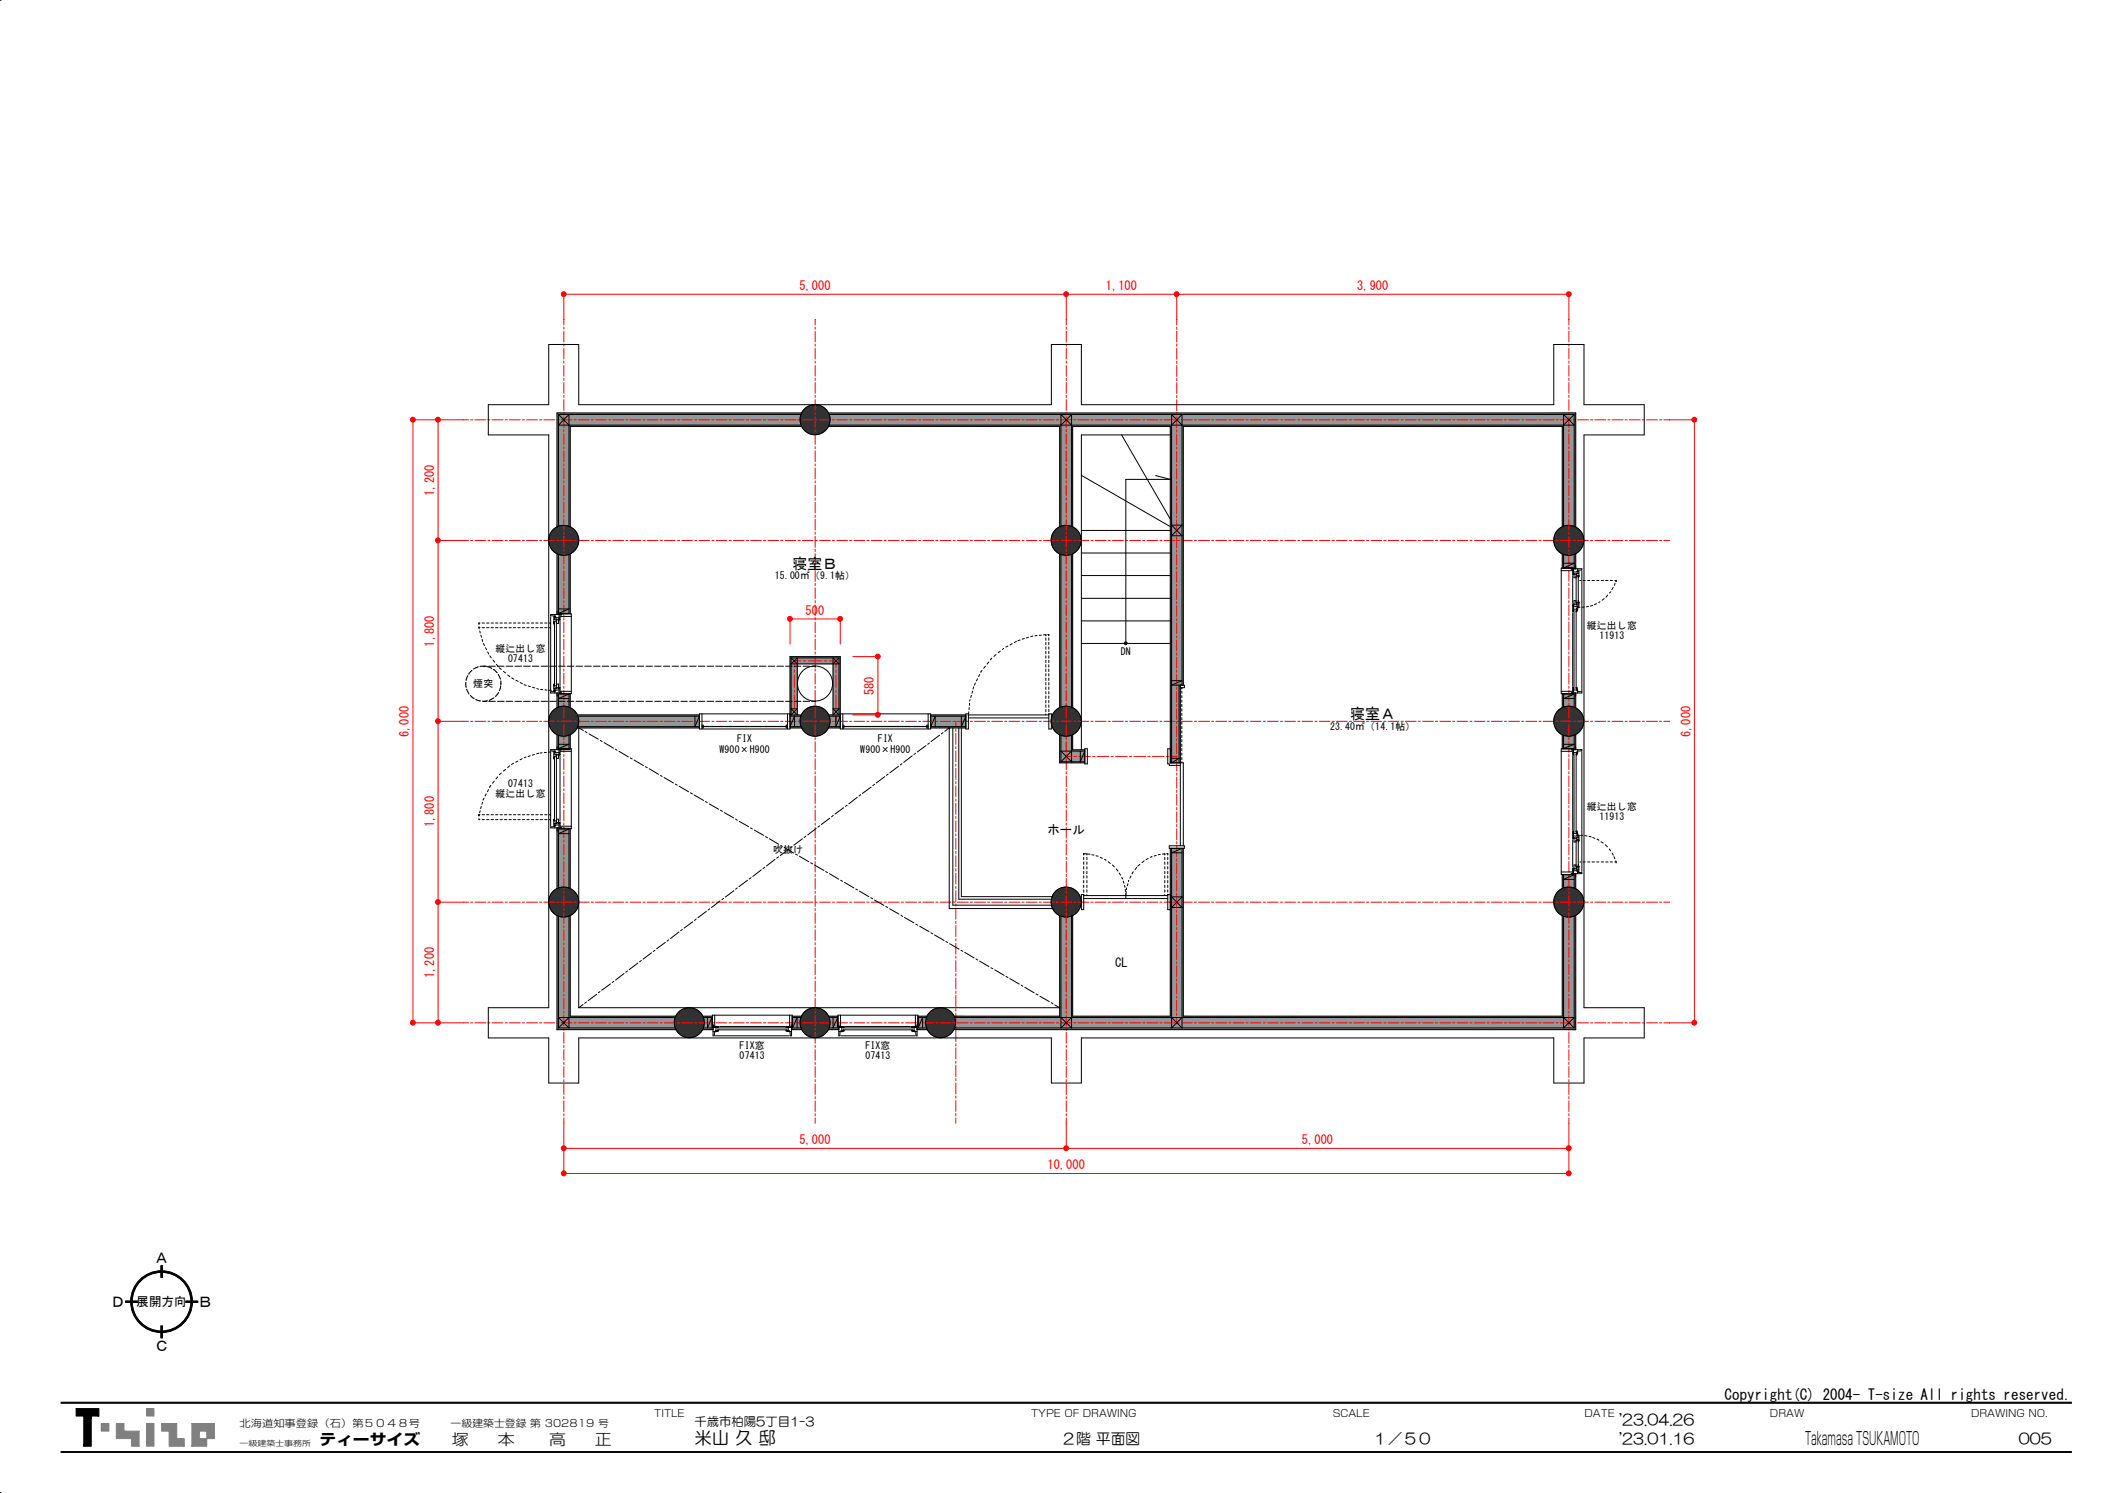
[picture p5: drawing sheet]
<svg xmlns="http://www.w3.org/2000/svg" width="420mm" height="297mm" viewBox="0 0 420 297" stroke-linecap="round" stroke-linejoin="round" font-family="sans-serif">
<defs><g id="words">
<g font-size="3.5">
<text x="138.2" y="287.2">米山 久 邸</text>
<text x="359.1" y="287.4">Takamasa TSUKAMOTO</text>
</g>
<g font-size="3">
<text x="157.6" y="113.1">寝室Ｂ</text>
<text x="268.6" y="143.1">寝室Ａ</text>
<text x="30.6" y="251.4">Ａ</text>
<text x="22" y="260.1">Ｄ</text>
<text x="39.4" y="260.1">Ｂ</text>
<text x="30.6" y="268.8">Ｃ</text>
<text x="343.1" y="278.6">Copyright(C) 2004- T-size All rights reserved.</text>
<text x="63.5" y="287.5">ティーサイズ</text>
<text x="89.9" y="287.5">塚</text>
<text x="99" y="287.5">本</text>
<text x="109.3" y="287.5">⾼</text>
<text x="118.4" y="287.5">正</text>
<text x="211.1" y="287.3">２階 平面図</text>
<text x="273.1" y="287.3">１／５０</text>
<text x="322.1" y="287.3">'23.01.16</text>
<text x="322.1" y="283.5">'23.04.26</text>
<text x="401.6" y="287.3">005</text>
</g>
<g font-size="2.5" fill="#f00">
<text x="159" y="57.7">5,000</text>
<text x="220" y="57.7">1,100</text>
<text x="270" y="57.7">3,900</text>
<text x="86.3" y="98.6" transform="rotate(-90 86.3 98.6)">1,200</text>
<text x="160.3" y="122.3">500</text>
<text x="86.3" y="128.7" transform="rotate(-90 86.3 128.7)">1,800</text>
<text x="173.9" y="138.3" transform="rotate(-90 173.9 138.3)">580</text>
<text x="81.4" y="146.6" transform="rotate(-90 81.4 146.6)">6,000</text>
<text x="336.3" y="146.6" transform="rotate(-90 336.3 146.6)">6,000</text>
<text x="86.3" y="164.6" transform="rotate(-90 86.3 164.6)">1,800</text>
<text x="86.3" y="194.6" transform="rotate(-90 86.3 194.6)">1,200</text>
<text x="159" y="227.6">5,000</text>
<text x="259" y="227.6">5,000</text>
<text x="208.4" y="232.6">10,000</text>
</g>
<g font-size="2.5">
<text x="208.4" y="165.9">ホール</text>
<text x="221.9" y="192.4">CL</text>
<text x="27.2" y="259.9">展開方向</text>
<text x="138.2" y="283.6">千歳市柏陽5丁目1-3</text>
</g>
<g font-size="2">
<text x="154.2" y="115.2">15.00㎡（9.1帖）</text>
<text x="315.7" y="125.2">縦辷出し窓</text>
<text x="98.6" y="129.8">縦辷出し窓</text>
<text x="101.1" y="131.8">07413</text>
<text x="223" y="130.2">DN</text>
<text x="318.2" y="127.2">11913</text>
<text x="94.1" y="136.7">煙突</text>
<text x="143.2" y="149.7">W900×H900</text>
<text x="146.7" y="147.7">FIX</text>
<text x="171.1" y="149.7">W900×H900</text>
<text x="174.7" y="147.7">FIX</text>
<text x="264.6" y="145.2">23.40㎡（14.1帖）</text>
<text x="98.6" y="158.6">縦辷出し窓</text>
<text x="101.1" y="156.6">07413</text>
<text x="315.7" y="161.2">縦辷出し窓</text>
<text x="318.2" y="163.2">11913</text>
<text x="153.8" y="169.7">吹抜け</text>
<text x="147.1" y="208.7">FIX窓</text>
<text x="172.2" y="208.7">FIX窓</text>
<text x="147.1" y="210.8">07413</text>
<text x="172.2" y="210.8">07413</text>
<text x="130.2" y="281.9">TITLE</text>
<text x="205.1" y="281.9">TYPE OF DRAWING</text>
<text x="265.1" y="281.9">SCALE</text>
<text x="315.2" y="281.9">DATE</text>
<text x="352.1" y="281.9">DRAW</text>
<text x="392.1" y="281.9">DRAWING NO.</text>
<text x="47.7" y="283.9">北海道知事登録（石）第５０４８号</text>
<text x="89.7" y="283.9">一級建築士登録 第 302819 号</text>
</g>
<text font-size="1.5" x="47.7" y="287.6">一級建築士事務所</text>
</g></defs>
<path d="M113.4 84.8v20l-2.6 .1z" fill="#969696"/>
<path d="M113.4 84.8v20l-2.6 .1z" fill="none" stroke="#969696" stroke-width=".2"/>
<path d="M110.8 82.2h48.7v2.6z" fill="#969696"/>
<path d="M110.8 82.2h48.7v2.6z" fill="none" stroke="#969696" stroke-width=".2"/>
<path d="M110.8 82.2l2.6 2.6-2.6 20.1z" fill="#969696"/>
<path d="M110.8 82.2l2.6 2.6-2.6 20.1z" fill="none" stroke="#969696" stroke-width=".2"/>
<path d="M110.8 82.2l48.7 2.6h-46.1z" fill="#969696"/>
<path d="M110.8 82.2l48.7 2.6h-46.1z" fill="none" stroke="#969696" stroke-width=".2"/>
<path d="M313.5 82.2v22.7l-2.7-.1z" fill="#969696"/>
<path d="M313.5 82.2v22.7l-2.7-.1z" fill="none" stroke="#969696" stroke-width=".2"/>
<path d="M164.8 82.2h148.7l-148.6 2.6z" fill="#969696"/>
<path d="M164.8 82.2h148.7l-148.6 2.6z" fill="none" stroke="#969696" stroke-width=".2"/>
<path d="M164.9 84.8l148.6-2.6-2.7 2.6z" fill="#969696"/>
<path d="M164.9 84.8l148.6-2.6-2.7 2.6z" fill="none" stroke="#969696" stroke-width=".2"/>
<path d="M310.8 84.8l2.7-2.6-2.7 22.6z" fill="#969696"/>
<path d="M310.8 84.8l2.7-2.6-2.7 22.6z" fill="none" stroke="#969696" stroke-width=".2"/>
<path d="M210.8 84.8h2.6v20h-2.6z" fill-rule="evenodd" fill="#969696"/>
<path d="M210.8 84.8h2.6v20h-2.6z" fill="none" stroke="#969696" stroke-width=".2"/>
<path d="M234.8 136.3v15.5h-2z" fill="#969696"/>
<path d="M234.8 136.3v15.5h-2z" fill="none" stroke="#969696" stroke-width=".2"/>
<path d="M235.4 84.8v51.5h-.6z" fill="#969696"/>
<path d="M235.4 84.8v51.5h-.6z" fill="none" stroke="#969696" stroke-width=".2"/>
<path d="M232.8 84.8h2.6l-.6 51.5z" fill="#969696"/>
<path d="M232.8 84.8h2.6l-.6 51.5z" fill="none" stroke="#969696" stroke-width=".2"/>
<path d="M232.8 84.8l2 51.5-2 15.5z" fill="#969696"/>
<path d="M232.8 84.8l2 51.5-2 15.5z" fill="none" stroke="#969696" stroke-width=".2"/>
<path d="M210.8 151.8l5-2.6v2.6z" fill="#969696"/>
<path d="M210.8 151.8l5-2.6v2.6z" fill="none" stroke="#969696" stroke-width=".2"/>
<path d="M213.4 149.2h2.4l-5 2.6z" fill="#969696"/>
<path d="M213.4 149.2h2.4l-5 2.6z" fill="none" stroke="#969696" stroke-width=".2"/>
<path d="M213.4 110.2v39l-2.6 2.6z" fill="#969696"/>
<path d="M213.4 110.2v39l-2.6 2.6z" fill="none" stroke="#969696" stroke-width=".2"/>
<path d="M210.8 110.2h2.6l-2.6 41.6z" fill="#969696"/>
<path d="M210.8 110.2h2.6l-2.6 41.6z" fill="none" stroke="#969696" stroke-width=".2"/>
<path d="M185.2 142.2h6.9v2.6h-6.9z" fill-rule="evenodd" fill="#969696"/>
<path d="M185.2 142.2h6.9v2.6h-6.9z" fill="none" stroke="#969696" stroke-width=".2"/>
<path d="M157.2 142.2h10v2.6h-10z" fill-rule="evenodd" fill="#969696"/>
<path d="M157.2 142.2h10v2.6h-10z" fill="none" stroke="#969696" stroke-width=".2"/>
<path d="M114.8 142.2h24.3v2.6h-24.3z" fill-rule="evenodd" fill="#969696"/>
<path d="M114.8 142.2h24.3v2.6h-24.3z" fill="none" stroke="#969696" stroke-width=".2"/>
<path d="M110.8 110.2h2.6v11.9l-2.6 .2z" fill="#969696"/>
<path d="M110.8 110.2h2.6v11.9l-2.6 .2z" fill="none" stroke="#969696" stroke-width=".2"/>
<path d="M110.8 137.9l2.6 .1v2.8h-2.6z" fill="#969696"/>
<path d="M110.8 137.9l2.6 .1v2.8h-2.6z" fill="none" stroke="#969696" stroke-width=".2"/>
<path d="M110.8 146.2h2.6v2.8l-2.6 .1z" fill="#969696"/>
<path d="M110.8 146.2h2.6v2.8l-2.6 .1z" fill="none" stroke="#969696" stroke-width=".2"/>
<path d="M110.8 164.7l2.6 .2v11.9h-2.6z" fill="#969696"/>
<path d="M110.8 164.7l2.6 .2v11.9h-2.6z" fill="none" stroke="#969696" stroke-width=".2"/>
<path d="M110.8 204.9l23.6-2.7 .1 2.7z" fill="#969696"/>
<path d="M110.8 204.9l23.6-2.7 .1 2.7z" fill="none" stroke="#969696" stroke-width=".2"/>
<path d="M113.4 202.2h21l-23.6 2.7z" fill="#969696"/>
<path d="M113.4 202.2h21l-23.6 2.7z" fill="none" stroke="#969696" stroke-width=".2"/>
<path d="M113.4 182.2v20l-2.6 2.7z" fill="#969696"/>
<path d="M113.4 182.2v20l-2.6 2.7z" fill="none" stroke="#969696" stroke-width=".2"/>
<path d="M110.8 182.2h2.6l-2.6 22.7z" fill="#969696"/>
<path d="M110.8 182.2h2.6l-2.6 22.7z" fill="none" stroke="#969696" stroke-width=".2"/>
<path d="M139.8 204.9l2-.7v.7z" fill="#969696"/>
<path d="M139.8 204.9l2-.7v.7z" fill="none" stroke="#969696" stroke-width=".2"/>
<path d="M139.8 204.9l2-.7z" fill="#969696"/>
<path d="M139.8 204.9l2-.7z" fill="none" stroke="#969696" stroke-width=".2"/>
<path d="M141.7 202.2v2l-1.9 .7z" fill="#969696"/>
<path d="M141.7 202.2v2l-1.9 .7z" fill="none" stroke="#969696" stroke-width=".2"/>
<path d="M139.9 202.2h1.8l-1.9 2.7z" fill="#969696"/>
<path d="M139.9 202.2h1.8l-1.9 2.7z" fill="none" stroke="#969696" stroke-width=".2"/>
<path d="M157.6 202.2h1.9l-1.9 2z" fill="#969696"/>
<path d="M157.6 202.2h1.9l-1.9 2z" fill="none" stroke="#969696" stroke-width=".2"/>
<path d="M157.5 204.2h.1l-.1 .7z" fill="#969696"/>
<path d="M157.5 204.2h.1l-.1 .7z" fill="none" stroke="#969696" stroke-width=".2"/>
<path d="M157.6 204.2l1.9 .7h-2z" fill="#969696"/>
<path d="M157.6 204.2l1.9 .7h-2z" fill="none" stroke="#969696" stroke-width=".2"/>
<path d="M159.5 202.2v2.7l-1.9-.7z" fill="#969696"/>
<path d="M159.5 202.2v2.7l-1.9-.7z" fill="none" stroke="#969696" stroke-width=".2"/>
<path d="M164.8 204.9l2.1-.7v.7z" fill="#969696"/>
<path d="M164.8 204.9l2.1-.7v.7z" fill="none" stroke="#969696" stroke-width=".2"/>
<path d="M164.8 204.9l2.1-.7z" fill="#969696"/>
<path d="M164.8 204.9l2.1-.7z" fill="none" stroke="#969696" stroke-width=".2"/>
<path d="M166.7 202.2v2l-1.9 .7z" fill="#969696"/>
<path d="M166.7 202.2v2l-1.9 .7z" fill="none" stroke="#969696" stroke-width=".2"/>
<path d="M164.9 202.2h1.8l-1.9 2.7z" fill="#969696"/>
<path d="M164.9 202.2h1.8l-1.9 2.7z" fill="none" stroke="#969696" stroke-width=".2"/>
<path d="M182.6 202.2h1.8l-1.8 2z" fill="#969696"/>
<path d="M182.6 202.2h1.8l-1.8 2z" fill="none" stroke="#969696" stroke-width=".2"/>
<path d="M182.4 204.2h.2l-.2 .7z" fill="#969696"/>
<path d="M182.4 204.2h.2l-.2 .7z" fill="none" stroke="#969696" stroke-width=".2"/>
<path d="M182.6 204.2l1.9 .7h-2.1z" fill="#969696"/>
<path d="M182.6 204.2l1.9 .7h-2.1z" fill="none" stroke="#969696" stroke-width=".2"/>
<path d="M184.4 202.2l.1 2.7-1.9-.7z" fill="#969696"/>
<path d="M184.4 202.2l.1 2.7-1.9-.7z" fill="none" stroke="#969696" stroke-width=".2"/>
<path d="M310.8 182.2h2.7v22.7z" fill="#969696"/>
<path d="M310.8 182.2h2.7v22.7z" fill="none" stroke="#969696" stroke-width=".2"/>
<path d="M310.8 182.2l2.7 22.7-2.7-2.7z" fill="#969696"/>
<path d="M310.8 182.2l2.7 22.7-2.7-2.7z" fill="none" stroke="#969696" stroke-width=".2"/>
<path d="M235.4 202.2h75.4l2.7 2.7z" fill="#969696"/>
<path d="M235.4 202.2h75.4l2.7 2.7z" fill="none" stroke="#969696" stroke-width=".2"/>
<path d="M232.8 168.8h2.6l-2.6 33.4z" fill="#969696"/>
<path d="M232.8 168.8h2.6l-2.6 33.4z" fill="none" stroke="#969696" stroke-width=".2"/>
<path d="M210.8 182.2l2.6 .1-2.6 19.9z" fill="#969696"/>
<path d="M210.8 182.2l2.6 .1-2.6 19.9z" fill="none" stroke="#969696" stroke-width=".2"/>
<path d="M189.9 202.2l123.6 2.7h-123.7z" fill="#969696"/>
<path d="M189.9 202.2l123.6 2.7h-123.7z" fill="none" stroke="#969696" stroke-width=".2"/>
<path d="M189.9 202.2h45.5l78.1 2.7z" fill="#969696"/>
<path d="M189.9 202.2h45.5l78.1 2.7z" fill="none" stroke="#969696" stroke-width=".2"/>
<path d="M235.4 168.8v33.4h-2.6z" fill="#969696"/>
<path d="M235.4 168.8v33.4h-2.6z" fill="none" stroke="#969696" stroke-width=".2"/>
<path d="M213.4 182.3v19.9h-2.6z" fill="#969696"/>
<path d="M213.4 182.3v19.9h-2.6z" fill="none" stroke="#969696" stroke-width=".2"/>
<path d="M312.9 173.8h.6v3z" fill="#969696"/>
<path d="M312.9 173.8h.6v3z" fill="none" stroke="#969696" stroke-width=".2"/>
<path d="M312.9 173.8l.6 3z" fill="#969696"/>
<path d="M312.9 173.8l.6 3z" fill="none" stroke="#969696" stroke-width=".2"/>
<path d="M310.8 174h2.1l.6 2.8z" fill="#969696"/>
<path d="M310.8 174h2.1l.6 2.8z" fill="none" stroke="#969696" stroke-width=".2"/>
<path d="M310.8 174l2.7 2.8h-2.7z" fill="#969696"/>
<path d="M310.8 174l2.7 2.8h-2.7z" fill="none" stroke="#969696" stroke-width=".2"/>
<path d="M310.8 146.2l2.1 2.8h-2.1z" fill="#969696"/>
<path d="M310.8 146.2l2.1 2.8h-2.1z" fill="none" stroke="#969696" stroke-width=".2"/>
<path d="M312.9 149l.6 .1h-.6z" fill="#969696"/>
<path d="M312.9 149l.6 .1h-.6z" fill="none" stroke="#969696" stroke-width=".2"/>
<path d="M313.5 146.2v2.9l-.6-.1z" fill="#969696"/>
<path d="M313.5 146.2v2.9l-.6-.1z" fill="none" stroke="#969696" stroke-width=".2"/>
<path d="M310.8 146.2h2.7l-.6 2.8z" fill="#969696"/>
<path d="M310.8 146.2h2.7l-.6 2.8z" fill="none" stroke="#969696" stroke-width=".2"/>
<path d="M312.9 137.9h.6v2.9z" fill="#969696"/>
<path d="M312.9 137.9h.6v2.9z" fill="none" stroke="#969696" stroke-width=".2"/>
<path d="M312.9 137.9l.6 2.9z" fill="#969696"/>
<path d="M312.9 137.9l.6 2.9z" fill="none" stroke="#969696" stroke-width=".2"/>
<path d="M310.8 138h2.1l.6 2.8z" fill="#969696"/>
<path d="M310.8 138h2.1l.6 2.8z" fill="none" stroke="#969696" stroke-width=".2"/>
<path d="M310.8 138l2.7 2.8h-2.7z" fill="#969696"/>
<path d="M310.8 138l2.7 2.8h-2.7z" fill="none" stroke="#969696" stroke-width=".2"/>
<path d="M310.8 110.2l2.1 2.8h-2.1z" fill="#969696"/>
<path d="M310.8 110.2l2.1 2.8h-2.1z" fill="none" stroke="#969696" stroke-width=".2"/>
<path d="M312.9 113l.6 .2h-.6z" fill="#969696"/>
<path d="M312.9 113l.6 .2h-.6z" fill="none" stroke="#969696" stroke-width=".2"/>
<path d="M313.5 110.2v3l-.6-.2z" fill="#969696"/>
<path d="M313.5 110.2v3l-.6-.2z" fill="none" stroke="#969696" stroke-width=".2"/>
<path d="M310.8 110.2h2.7l-.6 2.8z" fill="#969696"/>
<path d="M310.8 110.2h2.7l-.6 2.8z" fill="none" stroke="#969696" stroke-width=".2"/>
<circle cx="212.1" cy="143.5" r="2.99" fill="#323232"/>
<circle cx="212.1" cy="143.5" r="2.99" fill="none" stroke="#323232" stroke-width=".2"/>
<circle cx="162.1" cy="143.5" r="2.99" fill="#323232"/>
<circle cx="162.1" cy="143.5" r="2.99" fill="none" stroke="#323232" stroke-width=".2"/>
<circle cx="112.1" cy="143.5" r="2.99" fill="#323232"/>
<circle cx="112.1" cy="143.5" r="2.99" fill="none" stroke="#323232" stroke-width=".2"/>
<circle cx="112.1" cy="179.5" r="2.99" fill="#323232"/>
<circle cx="112.1" cy="179.5" r="2.99" fill="none" stroke="#323232" stroke-width=".2"/>
<circle cx="112.1" cy="107.5" r="2.99" fill="#323232"/>
<circle cx="112.1" cy="107.5" r="2.99" fill="none" stroke="#323232" stroke-width=".2"/>
<circle cx="162.1" cy="83.5" r="2.99" fill="#323232"/>
<circle cx="162.1" cy="83.5" r="2.99" fill="none" stroke="#323232" stroke-width=".2"/>
<circle cx="162.1" cy="203.5" r="2.99" fill="#323232"/>
<circle cx="162.1" cy="203.5" r="2.99" fill="none" stroke="#323232" stroke-width=".2"/>
<circle cx="312.1" cy="179.5" r="2.99" fill="#323232"/>
<circle cx="312.1" cy="179.5" r="2.99" fill="none" stroke="#323232" stroke-width=".2"/>
<circle cx="312.1" cy="143.5" r="2.99" fill="#323232"/>
<circle cx="312.1" cy="143.5" r="2.99" fill="none" stroke="#323232" stroke-width=".2"/>
<circle cx="312.1" cy="107.5" r="2.99" fill="#323232"/>
<circle cx="312.1" cy="107.5" r="2.99" fill="none" stroke="#323232" stroke-width=".2"/>
<circle cx="137.1" cy="203.5" r="2.99" fill="#323232"/>
<circle cx="137.1" cy="203.5" r="2.99" fill="none" stroke="#323232" stroke-width=".2"/>
<circle cx="187.1" cy="203.5" r="2.99" fill="#323232"/>
<circle cx="187.1" cy="203.5" r="2.99" fill="none" stroke="#323232" stroke-width=".2"/>
<circle cx="212.1" cy="179.5" r="2.99" fill="#323232"/>
<circle cx="212.1" cy="179.5" r="2.99" fill="none" stroke="#323232" stroke-width=".2"/>
<circle cx="212.1" cy="107.5" r="2.99" fill="#323232"/>
<circle cx="212.1" cy="107.5" r="2.99" fill="none" stroke="#323232" stroke-width=".2"/>
<path d="M110.8 149.1l2.6-.1v.1zM110.8 149.1h2.6M110.8 164.7h2.6v.2zM110.8 164.8h2.6" fill="none" stroke="#969696" stroke-width=".2"/>
<path d="M158.6 132.1v10.1h-1.4z" fill="#969696"/>
<path d="M158.6 132.1v10.1h-1.4z" fill="none" stroke="#969696" stroke-width=".2"/>
<path d="M167.2 130.6v11.6h-1.5z" fill="#969696"/>
<path d="M167.2 130.6v11.6h-1.5z" fill="none" stroke="#969696" stroke-width=".2"/>
<path d="M157.2 130.6l1.4 1.5-1.4 10.1z" fill="#969696"/>
<path d="M157.2 130.6l1.4 1.5-1.4 10.1z" fill="none" stroke="#969696" stroke-width=".2"/>
<path d="M157.2 130.6l8.5 1.5h-7.1z" fill="#969696"/>
<path d="M157.2 130.6l8.5 1.5h-7.1z" fill="none" stroke="#969696" stroke-width=".2"/>
<path d="M167.2 130.6l-1.5 11.6v-10.1z" fill="#969696"/>
<path d="M167.2 130.6l-1.5 11.6v-10.1z" fill="none" stroke="#969696" stroke-width=".2"/>
<path d="M157.2 130.6h10l-1.5 1.5z" fill="#969696"/>
<path d="M157.2 130.6h10l-1.5 1.5z" fill="none" stroke="#969696" stroke-width=".2"/>
<path d="M15.1 280.2l1.6 1.5h-1.6zM18.1 281.7v6h-1.4zM16.7 281.7h1.4l-1.4 6zM15.1 280.2h4.6v1.5zM15.1 280.2l4.6 1.5h-3z" fill="#000"/>
<path d="M15.1 280.2l1.6 1.5h-1.6zM15.1 280.2h4.6v1.5zM15.1 280.2l4.6 1.5h-3zM16.7 281.7h1.4l-1.4 6zM18.1 281.7v6h-1.4z" fill="none" stroke="#000" stroke-width=".2"/>
<path d="M20.1 283.2h1.6v1.5h-1.6z" fill-rule="evenodd" fill="#808080"/>
<path d="M20.1 283.2h1.6v1.5h-1.6z" fill="none" stroke="#808080" stroke-width=".2"/>
<path d="M23.1 283.2l3.1 3h-3.1z" fill="#808080"/>
<path d="M23.1 283.2l3.1 3h-3.1z" fill="none" stroke="#808080" stroke-width=".2"/>
<path d="M26.2 286.2l1.5 1.5h-1.5z" fill="#808080"/>
<path d="M26.2 286.2l1.5 1.5h-1.5z" fill="none" stroke="#808080" stroke-width=".2"/>
<path d="M26.2 286.2l1.5-1.5v3z" fill="#808080"/>
<path d="M26.2 286.2l1.5-1.5v3z" fill="none" stroke="#808080" stroke-width=".2"/>
<path d="M24.7 284.7h3l-1.5 1.5z" fill="#808080"/>
<path d="M24.7 284.7h3l-1.5 1.5z" fill="none" stroke="#808080" stroke-width=".2"/>
<path d="M23.1 283.2h1.6v1.5z" fill="#808080"/>
<path d="M23.1 283.2h1.6v1.5z" fill="none" stroke="#808080" stroke-width=".2"/>
<path d="M29.2 280.2h1.4v1.5h-1.4z" fill-rule="evenodd" fill="#808080"/>
<path d="M29.2 280.2h1.4v1.5h-1.4z" fill="none" stroke="#808080" stroke-width=".2"/>
<path d="M29.2 283.2h1.4v4.5h-1.4z" fill-rule="evenodd" fill="#808080"/>
<path d="M29.2 283.2h1.4v4.5h-1.4z" fill="none" stroke="#808080" stroke-width=".2"/>
<path d="M32.2 283.2l1.4 1.5h-1.4z" fill="#808080"/>
<path d="M32.2 283.2l1.4 1.5h-1.4z" fill="none" stroke="#808080" stroke-width=".2"/>
<path d="M33.6 284.7l3 3h-3z" fill="#808080"/>
<path d="M33.6 284.7l3 3h-3z" fill="none" stroke="#808080" stroke-width=".2"/>
<path d="M35.2 286.2h1.4v1.5z" fill="#808080"/>
<path d="M35.2 286.2h1.4v1.5z" fill="none" stroke="#808080" stroke-width=".2"/>
<path d="M32.2 283.2h3v3z" fill="#808080"/>
<path d="M32.2 283.2h3v3z" fill="none" stroke="#808080" stroke-width=".2"/>
<path d="M38.2 287.7l2.9-1.5v1.5z" fill="#808080"/>
<path d="M38.2 287.7l2.9-1.5v1.5z" fill="none" stroke="#808080" stroke-width=".2"/>
<path d="M39.7 286.2h1.4l-2.9 1.5z" fill="#808080"/>
<path d="M39.7 286.2h1.4l-2.9 1.5z" fill="none" stroke="#808080" stroke-width=".2"/>
<path d="M39.7 284.7v1.5l-1.5 1.5z" fill="#808080"/>
<path d="M39.7 284.7v1.5l-1.5 1.5z" fill="none" stroke="#808080" stroke-width=".2"/>
<path d="M42.7 283.2v3l-1.6-1.5z" fill="#808080"/>
<path d="M42.7 283.2v3l-1.6-1.5z" fill="none" stroke="#808080" stroke-width=".2"/>
<path d="M38.2 283.2h4.5l-1.6 1.5z" fill="#808080"/>
<path d="M38.2 283.2h4.5l-1.6 1.5z" fill="none" stroke="#808080" stroke-width=".2"/>
<path d="M38.2 283.2l1.5 1.5-1.5 3z" fill="#808080"/>
<path d="M38.2 283.2l1.5 1.5-1.5 3z" fill="none" stroke="#808080" stroke-width=".2"/>
<path d="M38.2 283.2l2.9 1.5h-1.4z" fill="#808080"/>
<path d="M38.2 283.2l2.9 1.5h-1.4z" fill="none" stroke="#808080" stroke-width=".2"/>
<path d="M41.1 284.7l1.6 1.5h-1.6z" fill="#808080"/>
<path d="M41.1 284.7l1.6 1.5h-1.6z" fill="none" stroke="#808080" stroke-width=".2"/>
<g fill="none" stroke="#000" stroke-width=".2">
<path d="M.1 0h.1M97.1 80.5h12.1v-12h5.9v12h94.1v-12h5.9v12h94v-12h6v12h12v6h-12v114h12v6h-12v9h-6v-9h-94v9h-5.9v-9h-94.1v9h-5.9v-9h-12.1v-6h12.1v-114h-12.1zM111.1 82.5h48.2M111.1 82.5v22.2M111.1 82.5l2.1 2.1M159.3 84.6h-48.2l2.1-2.1v22.2M159.5 84.8h-46.1v20M159.5 82.2h-48.7v22.7M164.8 82.2h148.7v22.7M164.9 84.8h45.9v20M165 84.6h148.2l-2.1-2.1v22.2M165 82.5h148.2"/>
<path d="M211.1 84.6l2.1-2.1v22.2M213.2 84.6l-2.1-2.1v22.2M215.1 94.6l17.7 10.2M223.1 86.5l9.7 16.8M229.9 94.6l2.9 .8h-8.8v32.6M232.8 86.5h-17.7v62.7M233.1 84.6l2.1-2.1v53.8M235.2 84.6l-2.1-2.1v69.3l1.5-.9h-1.5M313.2 82.5v22.2M313.2 82.5l-2.1 2.1M110.8 110.2v12.1M111.1 110.3v11.7"/>
<path d="M113.2 110.3v11.7h-2.1M113.4 110.2v11.9M210.8 110.2v30.6M211.1 110.3v30.4M213.2 110.3v30.4M213.4 104.8v-20h19.4v67h2.6v16.5M213.4 110.2v30.6M215.1 105.5h17.7M215.1 114.5h17.7M215.1 110h17.7M215.1 119h17.7M233.1 104.5l2.1 2.1h-2.1l2.1-2.1z"/>
<path d="M310.6 113.5h2.3M310.8 104.8v-20h-75.4v51.5M310.8 110.2v2.8M311.1 110.3v2.7M311.1 112.1h2.1l-2.1 .9M312.6 113.2h.3M312.9 114.3v-1.3h-2.3v25h2.3v-1.3M312.9 114.5v5.5M312.9 113.2h1.8v.2l-.9 .1M312.9 113.8h.8v-.2h.4v1M312.9 114h.1M313 113.2v.9"/>
<path d="M313 114.2l-.1 .1M313.1 114.3h.5M313.2 110.3v2.7h-2.1M313.2 114.1l-.1 .8h.5M313.4 112.6h.1M313.5 110.2v3M313.5 114.1h.6M313.6 119.5h-.5l.1 .9M313.6 114.1v.5M313.6 119.8v.6M313.7 114.1l-.1 .2M313.8 113.2v.6"/>
<path d="M313.9 113.6h.1M313.9 113.6l-.1 .1M313.9 120h.1M313.9 114.5h.1M313.9 114.5h.2M313.9 114.5v5.5M313.9 113.6v.5M313.9 120h.2M313.9 114.5l.1 .1M314 120h.1M314 114.5h.1M314 119.5l.1 .3"/>
<path d="M314 114.9h.1M314 119.8v.2M314.1 119.8h.1M314.1 114.6h.1M314.1 114.6l-.1 .3M314.1 114.6h-.6v5.2h.6M314.1 119.8v1M314.3 115.5h.2M314.7 113.6v23.9M314.9 115.5h.5M315.8 115.5h.5M316.7 115.5h.5"/>
<path d="M317.7 115.5h.4M318.3 119.7l-.3 .2M318.5 115.5h.5M319.1 119.1l-.4 .3M319.4 115.5h.5M319.8 118.4l-.3 .4M320.4 115.5h.4M320.5 117.7l-.3 .3M320.9 116.9l-.2 .4M321.3 115.5h.2M321.3 116l-.1 .5M321.5 115.5h.1"/>
<path d="M321.5 115.5l-.1 .1M92.7 135.8v1M92.8 137.1l.5 1M93.1 134.5l-.4 .9M93.6 138.4l.7 .6M93.9 133.4l-.7 .8M94.6 139.1l1 .3M95.2 132.7l-1 .4M95.3 124h.1M95.3 124.9h.2M95.3 124.9v.2M95.3 124h.2"/>
<path d="M95.3 124v.2M95.3 124.7v.2M95.5 125.5v.4M95.7 126.4l.1 .4M95.9 124.9h.5M95.9 127.2l.1 .4M95.9 124h.5M96 139.5h.8M96.2 128l.2 .4M96.4 132.5l.2 .1M96.6 128.9l.2 .4M96.8 132.5l-1.3 .1"/>
<path d="M96.8 124.9h.5M96.8 124h.5M96.9 132.6l.9 .4M97 139.4l-.5 .1M97 129.7l.2 .4M97.2 139.5h1.3M97.2 132.5h1.3M97.4 130.5l.3 .4M97.7 124.9h.5M97.7 124h.5M98.1 131.3l.3 .4M98.1 133.2l.8 .7"/>
<path d="M98.3 138.8l-.9 .6M98.6 124.9h.4M98.6 124h.4M98.8 132.2l.3 .4M99 139.5h1.3M99 132.5h1.3M99.1 134.2l.5 .9M99.2 137.8l-.6 .8M99.3 132.8l.4 .4M99.5 124.9h.4M99.5 124h.4M99.6 136.4l-.3 1.1"/>
<path d="M99.6 136h.1M99.6 135.5v.6M100.1 133.6l.5 .3M100.4 124.9h.4M100.4 124h.4M100.7 139.5h1.3M100.7 132.5h1.3M101 134.3l.4 .3M101.2 124.9h.5M101.2 124h.5M101.8 134.9l.4 .2M102.1 124.9h.5"/>
<path d="M102.1 124h.5M102.4 139.5h1.3M102.4 132.5h1.3M102.6 135.3l.5 .3M103 124.9h.5M103 124h.5M103.5 135.8l.4 .2M103.9 124.9h.5M103.9 124h.5M104.2 139.5h1.3M104.2 132.5h1.3M104.3 136.2l.4 .2"/>
<path d="M104.8 124.9h.5M104.8 124h.5M105.1 136.5l.4 .1M105.7 124.9h.5M105.7 124h.5M105.9 139.5h1.3M105.9 132.5h1.3M105.9 136.7l.5 .2M106.6 124.9h.4M106.6 124h.4M106.8 137l.3 .1M107.5 124.9h.4"/>
<path d="M107.5 124h.4M107.6 137.2h.4M107.6 139.5h1.4M107.6 132.5h1.4M108.4 124.9h.4M108.4 124h.4M108.4 137.2l.4 .1M109.3 124.9h.2M109.3 137.3l.4 .1M109.3 124h.2M109.4 139.5h1.3M109.4 132.5h1.3"/>
<path d="M109.5 124.9h.1M109.5 124h.1M109.5 122.7v14.8M110.1 137.5h.3M110.2 123.7h.1M110.2 136.4h.1M110.2 137.5h.1M110.2 123.7h.5M110.2 123.2h.6M110.2 136.4h.5M110.2 124h.1M110.2 136.1v1.4"/>
<path d="M110.2 136.1l.1 .1M110.2 136.1h.1M110.3 124h.1M110.3 136.2h.1M110.3 124h-.1M110.3 123.7v.3M110.3 136.1v.3M110.3 123.8v12.6M110.4 136.9v.6M110.4 122.3v.6h1M110.4 122.8v.4M110.4 137.4v.1"/>
<path d="M110.5 137.3l.1 .1h-.2M110.5 122.9l.1-.2h-.4v1.3M110.6 123.2l.1 .2M110.7 136.8h.4M110.7 136.7l-.1 .2M110.7 123.2v13.7M110.7 123.3h.4M110.7 136.1h.4l-.1 .8M110.8 136.9h-.6M110.8 137.9v2.9M110.8 138.4h.1M110.8 121.7h.1"/>
<path d="M111 123.2l.1 .8h-.4M111.1 139.5h1.3M111.1 132.5h1.3M111.1 121.2h2.1l-2.1 .8M111.2 136.8h.2v.2h-.2v.9M111.2 122.3v.9M111.2 123.1h.2v.2l-.2 .1h.2M111.4 123.4v-1.3h2.3v15.9h-2.3M111.4 136.7v1.2h-1.9v-.3h.9M111.4 137.8l.3 .1M111.4 136.8l-.2 .1M111.4 137.3h-1v.6"/>
<path d="M111.4 137.5h2.3M111.4 122.6h2.3M111.4 122.3h-1.9v.2l.9 .1M111.4 123.6v13M111.7 122.3h-.3M112.8 139.5h1.4M112.8 132.5h1.4M113.2 138.1v2.6M113.2 138.1h-2.1v2.6M113.2 138.1l-2.1 .9h2.1M113.4 138v2.8M114.6 139.5h1.3"/>
<path d="M114.6 132.5h1.3M116.3 139.5h1.3M116.3 132.5h1.3M118.1 139.5h1.3M118.1 132.5h1.3M119.8 139.5h1.3M119.8 132.5h1.3M121.6 139.5h1.2M121.6 132.5h1.2M123.3 139.5h1.3M123.3 132.5h1.3M125 139.5h1.3"/>
<path d="M125 132.5h1.3M126.8 139.5h1.2M126.8 132.5h1.2M128.5 139.5h1.3M128.5 132.5h1.3M130.2 139.5h1.3M130.2 132.5h1.3M132 139.5h1.3M132 132.5h1.3M133.7 139.5h1.3M133.7 132.5h1.3M135.5 139.5h1.2"/>
<path d="M135.5 132.5h1.2M137.2 139.5h1.3M137.2 132.5h1.3M138.9 139.5h1.3M138.9 132.5h1.3M140.7 139.5h1.3M140.7 132.5h1.3M142.4 139.5h1.3M142.4 132.5h1.3M144.1 139.5h1.3M144.1 132.5h1.3M145.9 139.5h1.3"/>
<path d="M145.9 132.5h1.3M147.6 139.5h1.3M147.6 132.5h1.3M149.3 139.5h1.4M149.3 132.5h1.4M151.1 139.5h1.3M151.1 132.5h1.3M152.8 139.5h1.3M152.8 132.5h1.3M154.5 139.5h1.4M154.5 132.5h1.4M156.3 139.5h1.3"/>
<path d="M156.3 132.5h1.3M157.4 130.9v11.3l1.2-1.2h-1.2l1.2 1.2v-11.3l-1.2 1.2h9.5l-1.2-1.2v11.3l1.2-1.2h-1.2l1.2 1.2v-11.3M157.4 130.9h9.5M157.4 130.9l1.2 1.2M158 139.5h1.3M158 132.5h1.3M159.8 139.5h1.3M159.8 132.5h1.3M161.5 139.5h.7M161.5 132.5h.7M162.2 139.5h.1M162.2 132.5h.1"/>
<path d="M166.9 130.9l-1.2 1.2M192.9 139.9v.4M193 139.2l-.1 .3M193.2 138.3l-.1 .5M193.5 137.5l-.1 .4M193.7 136.7l-.1 .4M194 135.9l-.2 .4M194.5 135l-.2 .5M194.9 134.2l-.2 .4M195.4 133.4l-.3 .4M196 132.5l-.3 .5M196.7 131.7l-.3 .4"/>
<path d="M197.3 130.9l-.2 .4M198.2 130.2l-.5 .4M199 129.5l-.4 .4M199.7 129l-.3 .2M200.5 128.5l-.4 .2M201.4 128.1l-.5 .2M202.2 127.6l-.4 .2M202.9 127.3l-.4 .2M203.8 127l-.4 .2M204.6 126.8l-.4 .1M205.5 126.5l-.4 .2M206.3 126.4l-.4 .1"/>
<path d="M207.2 126.4h-.5M208 126.3h-.4M208.1 126.2h.1M208.1 126.2v.3M208.1 126.9v.5M208.1 127.8v.5M208.1 128.7v.5M208.1 129.6v.4M208.1 130.5v.4M208.1 131.4v.4M208.1 132.2v.5M208.1 133.1v.5"/>
<path d="M208.1 134v.5M208.1 134.9v.5M208.1 135.8v.5M208.1 136.7v.5M208.1 137.6v.4M208.1 138.5v.4M208.1 139.4v.4M208.4 126.2h.2M208.6 126.2h.1M208.6 126.2v.3M208.6 126.9v.5M208.6 127.8v.5"/>
<path d="M208.6 128.7v.5M208.6 129.6v.4M208.6 130.5v.4M208.6 131.4v.4M208.6 132.2v.5M208.6 133.1v.5M208.6 134v.5M208.6 134.9v.5M208.6 135.8v.5M208.6 136.7v.5M208.6 137.6v.4M208.6 138.5v.4"/>
<path d="M208.6 139.4v.4M215.1 123.5h17.7M215.1 128h17.7M233.1 135.4h2.1l-2.1 .9h2.5v.5h-.8M234.6 136.3v15.5M234.8 136.3v32M235.1 136.8h.1M235.1 136.8v.3M235.1 137.5v.4M235.1 138.4v.4M235.1 139.3v.4M310.6 137.5h2.3"/>
<path d="M310.8 138v2.8M312.9 120.1v1.6M312.9 121.9v14.7M312.9 137.8l-.3 .1M312.9 120.2l.1 .1M312.9 136.8l.1 .1M312.9 121.2h.9M312.9 121.5h.1M312.9 120.4h.1M312.9 120.7l1.4 .1M312.9 137h.1M313 120.4v1.3h-.1"/>
<path d="M313 136.9v1M313.1 121.4v15.7M313.1 120.2h.5M313.2 138.1v2.6M313.2 138.1h-2.1v2.6M313.2 138.1l-2.1 .9h2.1M313.4 138.4h.1M313.5 137.9v2.9M313.5 120.4h.6M313.6 136.8h.1l.1 .4M313.6 136.8l.1 .4M313.6 121.4v15.7"/>
<path d="M313.6 121.7h.1M313.6 121.6h.1M313.6 121.6v.1M313.6 120.1l.1 .3M313.6 136.8v.1M313.7 121.2l-.1 .3M313.7 137.3l.1 .1M313.8 121.1v.1M313.8 121.2h.1M313.8 137.3h.1M313.8 137.2v.7M313.8 137.3v.1"/>
<path d="M313.8 121.2l-.1 .4M313.8 137.6h.9v.3h-1.8M313.8 120.7v.5M313.8 121.1l-.1 .1M313.8 120.8h.1M313.8 137.2l-.9 .1M313.9 120.8h.1M313.9 120.4v.4M315.2 120.8h-.5M316 120.6l-.4 .1M316.9 120.4l-.5 .2M317.6 120.1l-.4 .2"/>
<path d="M96 159.6l-.1 .4M96.3 158.8l-.2 .4M96.7 157.9l-.2 .5M97.2 157.1l-.2 .4M97.7 156.3l-.3 .4M98.3 155.4l-.3 .4M99 154.6l-.3 .4M99.7 153.8l-.4 .3M100.6 153.1l-.5 .3M101.4 152.4l-.4 .3M102.2 151.8l-.4 .3M103 151.4l-.4 .2"/>
<path d="M103.9 151l-.4 .2M104.6 150.6l-.3 .1M105.5 150.4l-.4 .1M106.3 150.1l-.4 .1M107.2 149.9l-.4 .1M107.9 149.8h-.5M108.7 149.7h-.4M109.5 149.6v14.7M109.5 149.6h-.4M110 149.6h.4M110.2 149.6v1.3M110.2 150.1h.6"/>
<path d="M110.2 150.5h.5M110.2 150.9h.1M110.3 150.8h.1M110.3 150.8l-.1 .1M110.3 150.5v.4M110.3 150.7v12.5M110.4 149.6v.5M110.4 149.6h.1M110.4 149.1v.6h1M110.4 149.6h.2l-.1 .1M110.6 150.1l.1 .2M110.7 150.2h.4"/>
<path d="M110.7 150.1v13.7M110.8 146.2v2.9M110.8 148.6h.1M111 150.1l.1 .8h-.4M111.1 146.3v2.6M111.1 148.1h2.1l-2.1 .8M111.2 149.1v1.1h.2M111.2 150h.2v.2M111.4 149h2.3v15.9h-2.3v-1.3M111.4 149.5h2.3M111.4 149.1v1.1M111.4 150.5v12.9"/>
<path d="M111.7 149.1l-.3 .1M113.2 146.3v2.6h-2.1M113.4 146.2v2.8M113.4 149.1h-3.9v.3h.9M114.8 142.2h24.3M114.8 144.8h24.3M115 142.5h24.1l-.9 2.1v-2.1M115 144.6h24.1M116.1 145.3l-1-.5v55.7M116.4 145.5l.4 .3M117.2 146l1.8 1.1M119.4 147.3l.4 .2"/>
<path d="M120.2 147.7l1.8 1.1M122.4 149.1l.4 .2M123.1 149.5l1.9 1.1M125.4 150.8l.4 .2M126.1 151.2l1.9 1.1M128.4 152.5l.4 .2M129.1 153l1.9 1.1M131.4 154.3l.3 .2M132.1 154.7l1.9 1.1M134.4 156l.3 .2M135.1 156.4l1.9 1.1M137.4 157.7l.3 .2"/>
<path d="M138.1 158.2l1.9 1.1M139.6 144.3h.3v.5h-.3M139.6 144.6h17.1M139.6 142v3M139.6 144.5h17.1M140.3 159.5l.4 .2M141.1 159.9l1.8 1.1M156.7 144.3h-.3v.5h.3M156.7 142v3M157.2 142h-18.1v3h18.1v-14.4h10v14.4h18v-3h-18M157.2 142.2h2.3M157.2 144.8h2.3"/>
<path d="M157.2 142.5h2.1M158.1 144.6v-2.1l-.9 2.1h2.1M164.9 142.2h2.3M164.9 144.8h2.3M165 142.5h2.2l-.9 2.1v-2.1M165 144.6h2.2M167.7 144.3h.2v.5h-.2M167.7 144.6h16.9M167.7 142v3M167.7 144.5h16.9M170.5 158.6l-1.6 1.3M171.2 158.1l-.3 .3"/>
<path d="M173.3 156.6l-1.7 1.3M174 156l-.4 .3M176 154.5l-1.7 1.3M176.7 154l-.4 .3M178.8 152.4l-1.8 1.4M179.4 151.9l-.3 .3M181.5 150.4l-1.7 1.3M182.1 149.9l-.3 .2M184.2 148.3l-1.7 1.3M184.6 144.3h-.2v.5h.2M184.6 142v3M184.9 147.8l-.3 .3"/>
<path d="M185.2 142.2h6.9M185.2 144.8h6.9M185.2 142.5h6.9l-.8 2.1v-2.1M186 144.6v-2.1l-.8 2.1h6.9M186.9 146.3l-1.7 1.2M187.6 145.8l-.3 .2M188.8 144.8h.1M188.8 144.8v36h20.7M188.8 144.8l-.9 .7M189.6 144.8v35.3h19.6M190.7 144.8v34.1h18.5M191.3 144.8v33.6h18.1"/>
<path d="M192.1 142h.5v3h-.5zM192.6 142.2h.1M192.6 142.2h16M192.6 142.8h16M192.7 141.6v.4M192.8 140.8v.4M208.1 140.3v.4M208.1 141.1v.5M208.1 142v.2M208.6 142h.6v3h-.6zM208.6 140.3v.4M208.6 141.1v.5"/>
<path d="M210.8 146.2v5.6h5M211.1 146.3v5.3M211.1 151.6h4.7M213.2 146.3v5.3l-2.1-2.2h4.7l-.9 2.2v-2.2M213.2 149.4l-2.1 2.2M213.4 146.2v3h2.4M215.8 149h.5v3h-.5zM232.8 149h-.5v3h.3v.3h2.2M235.1 140.1v.5M235.1 141v.5M235.1 141.9v.4M235.1 142.8v.4"/>
<path d="M235.1 143.6v.5M235.1 144.5v.5M235.1 145.4v.4M235.1 146.3v.4M235.1 147.2v.4M235.1 148v.5M235.1 148.9v.5M235.1 149.8v.4M235.1 150.7v.4M235.1 151.6v.2M310.6 149.5h2.3M310.8 146.2v2.8"/>
<path d="M311.1 146.3v2.6M311.1 148.1h2.1l-2.1 .8M312.6 149.1l.3 .1M312.9 150.2v-1.2h-2.3v25h2.3v-1.3M312.9 150.5v14.6M312.9 149.1h1.8v.3h-.9M312.9 150h.1M312.9 149.7h.9M313 149.1v1.1h-.1M313.1 149.9v15.7M313.2 146.3v2.6h-2.1M313.4 148.6h.1"/>
<path d="M313.5 146.2v2.9M313.6 149.9v15.7M313.6 150.2h.1M313.7 149.7l-.1 .4M313.8 149.6l-.1 .6M313.8 149.7h.1M313.8 149.1v.6M313.8 149.6l-.1 .1M314.7 149.6v23.8M95.3 162.1h.1M95.3 162.1v.2M95.3 162.9v.2h.2"/>
<path d="M95.3 162.1h.2M95.5 161.3l-.1 .4M95.7 160.4l-.1 .5M95.9 162.1h.5M95.9 163.1h.5M96.8 162.1h.5M96.8 163.1h.5M97.7 162.1h.5M97.7 163.1h.5M98.6 162.1h.4M98.6 163.1h.4M99.5 162.1h.4"/>
<path d="M99.5 163.1h.4M100.4 162.1h.4M100.4 163.1h.4M101.2 162.1h.5M101.2 163.1h.5M102.1 162.1h.5M102.1 163.1h.5M103 162.1h.5M103 163.1h.5M103.9 162.1h.5M103.9 163.1h.5M104.8 162.1h.5"/>
<path d="M104.8 163.1h.5M105.7 162.1h.5M105.7 163.1h.5M106.6 162.1h.4M106.6 163.1h.4M107.5 162.1h.4M107.5 163.1h.4M108.4 162.1h.4M108.4 163.1h.4M109.3 162.1h.2M109.3 163.1h.2M109.5 162.1h.1"/>
<path d="M109.5 163.1h.1M110.2 163.3h.5M110.2 163h.1M110.2 163v1.3h.4l-.1-.2M110.3 163.1h.1M110.3 163v.3M110.4 163.8v.5v-.1M110.4 164.5h-.9v.2h1.9M110.7 163.6l-.1 .2M110.7 163.7h.4M110.7 163h.4v.8l-.1-.1M110.8 163.7l-.6 .1"/>
<path d="M110.8 164.7v12.1M110.8 165.3h.1M111.4 163.7h-.2h.2v.1h-.2v.9M111.4 164.1h-1v.6M111.4 164.7h.3M111.4 164.4h2.3M113.2 164.9v11.8M113.2 164.9h-2.1v11.8M113.2 164.9l-2.1 1h2.1M113.4 164.9v11.9M143.2 179.2l-1.6 1.4M143.3 161.2l.4 .2"/>
<path d="M144 178.7l-.4 .3M144.1 161.7l1.9 1M146 177.2l-1.7 1.3M146.3 162.9l.4 .3M146.7 176.7l-.4 .2M147.1 163.4l1.8 1.1M148.7 175.1l-1.7 1.3M149.3 164.7l.4 .2M149.4 174.6l-.4 .3M150.1 165.1l1.8 1.1M151.5 173.1l-1.7 1.3M152.1 172.6l-.3 .2"/>
<path d="M152.3 166.5l.4 .2M153.1 166.9l1.8 1.1M154.2 171l-1.7 1.3M154.9 170.5l-.4 .2M155.3 168.2l.3 .2M156 168.6l1.9 1.1M156.9 169l-1.7 1.2M157.6 168.4l-.3 .3M158.3 169.9l.4 .2M159 170.3l1.9 1.1M159.6 166.9l-1.7 1.2M160.3 166.4l-.3 .2"/>
<path d="M161.3 171.7l.4 .2M162 172.1l1.9 1.1M162.4 164.8l-1.7 1.3M163.1 164.3l-.4 .2M164.2 173.4l.4 .2M165 173.8l1.9 1.1M165.1 162.8l-1.7 1.2M165.8 162.2l-.4 .3M167.2 175.1l.4 .2M167.8 160.7l-1.7 1.3M168 175.6l1.9 1.1M168.5 160.2l-.3 .2"/>
<path d="M170.3 176.9l.3 .2M171 177.3l1.8 1.1M173.2 178.6l.4 .2M174 179.1l1.8 1M215.1 178h.5v3h-.5zM215.6 169.8h.1M215.6 169.8v.3M215.6 170.6v.4M215.6 171.5v.5M215.6 172.4v.5M215.6 173.4v.4M215.6 174.2v.5"/>
<path d="M215.6 175.2v.4M215.6 176.1v.5M215.6 177v.5M215.6 178.2h16.7M215.6 178.8h16.7M215.6 169.8l.4 .1M216.2 169.8h.1M216.2 169.8v.3M216.2 170.6v.4M216.2 171.5v.5M216.2 172.4v.5M216.2 173.4v.4"/>
<path d="M216.2 174.2v.5M216.2 175.2v.4M216.2 176.1v.5M216.2 177v.5M216.2 178v.2M216.4 169.9h.5M217.2 170.1h.4M218 170.3h.5M218.9 170.6l.4 .2M219.7 171l.3 .2M220.5 171.4l.4 .4M221.3 172.1l.4 .4"/>
<path d="M222.1 172.9l.3 .4M222.7 173.7l.2 .4M223.2 174.5l.1 .4M223.5 175.3l.1 .4M223.7 176.1l.1 .4M223.8 177l.1 .4M224 178h.1M224 177.8v.2M224 178.2v.6M224.1 177.4l-.1 .4M224.1 176.7v.3M224.4 175.8l-.1 .4"/>
<path d="M224.6 175.1l-.1 .3M225 174.3l-.2 .4M225.5 173.4l-.3 .5M226.1 172.6l-.3 .4M226.8 172l-.5 .3M227.6 171.3l-.4 .3M228.4 170.8l-.4 .2M229.2 170.4l-.4 .2M230 170.2l-.4 .1M230.8 170l-.3 .1M231.7 169.9h-.4M231.7 169.8h.1"/>
<path d="M231.7 169.8v.3M231.7 170.6v.4M231.7 171.5v.5M231.7 172.4v.5M231.7 173.4v.4M231.7 174.2v.5M231.7 175.2v.4M231.7 176.1v.5M231.7 177v.5M231.7 178v.2M232.1 169.8h.2M232.3 169.8h.1"/>
<path d="M232.3 169.8v.3M232.3 170.6v.4M232.3 171.5v.5M232.3 172.4v.5M232.3 173.4v.4M232.3 174.2v.5M232.3 175.2v.4M232.3 176.1v.5M232.3 177v.5M232.6 168.3h3v.5h-3zM232.8 168.8v33.4h-19.4v-19.9M232.8 178h-.5v3h.5"/>
<path d="M233.1 168.8v35.7l2.1-2.1M233.1 178.4l2.1 2.2h-2.1l2.1-2.2zM235.2 169.7h-2.1l2.1-.9v35.7l-2.1-2.1M235.4 168.8v33.4h75.4v-20M310.6 173.5h2.3M310.8 174v2.8M312.9 165.3v1.5M312.9 167v5.5M312.9 173.8h-.3M312.9 165.4h.1v1.4h-.1M312.9 172.8h.1v1M312.9 165.8h.9"/>
<path d="M312.9 165.6h.1M312.9 166.6h.1M312.9 173h.1M313.1 166.8h.5M313.1 172.8h.5M313.2 174v2.7M313.2 174h-2.1v2.7M313.2 174l-2.1 1h2.1M313.2 166.7l-.1 .8h.5M313.4 174.4h.1M313.5 173.8v3M313.5 166.7h.6"/>
<path d="M313.5 172.9h.6M313.6 172.1h-.5l.1 .8M313.6 165.4h.1M313.6 166.7v.5M313.6 172.4v.5M313.6 172.7l.1 .2M313.7 165.3l.1 .4M313.7 166.7l-.1 .2M313.7 165.4h-.1l.1 .3M313.7 165.8l.1 .1M313.8 165.8h.1M313.8 165.9h.1"/>
<path d="M313.8 173.6h.9v.2h-1.8M313.8 165.8v.5M313.8 173.2v.6M313.8 166.2l-.1 .1h-.8M313.8 173.3l.1 .1M313.9 166.2h.1M313.9 173.4h.1M313.9 166.2h-.1M313.9 166.2h.2M313.9 167l.1 5.5M313.9 166.2v.5M313.9 167h.1"/>
<path d="M313.9 172.5v.1M313.9 172.9v.5M313.9 167h.2M313.9 172.5l.2 .1M314 167h.1M314 172.5h.1M314 167v.2M314 167.5h.1M314 172.1h.1M314 172l.1 .3M314 172.4l.1 1h-.4v-.2h-.8M314.1 172.4h.1"/>
<path d="M314.1 167.2h.1M314.1 167.1l-.1 .3M314.1 166.2h.1M314.1 167.2h-.6v5.2h.5l-.1 .2M314.1 166.2v1M314.3 171.5h.2M314.4 166.2h.5M314.9 171.5h.5M315.3 166.2l.4 .1M315.8 171.5h.5M316.1 166.4l.5 .1M316.7 171.5h.5"/>
<path d="M316.9 166.6l.4 .2M317.7 171.5h.4M317.7 167l.4 .2M318.5 167.5l.4 .2M318.5 171.5h.5M319.4 168.1l.4 .4M319.4 171.5h.5M320.2 168.9l.2 .4M320.4 171.5h.4M320.7 169.7l.3 .4M321.1 170.4l.2 .5M321.3 171.5h.2"/>
<path d="M321.4 171.3l.1 .2M321.5 171.5h.1M110.8 182.2v22.7h23.7M111.1 182.3v22.2M113.2 182.3v22.2l-2.1-2.1h23.3M113.4 182.2v20h21M116 199.9l-.9 .6M116.7 199.3l-.4 .3M118.7 197.8l-1.7 1.3M119.4 197.3l-.4 .2M121.4 195.7l-1.7 1.3M122.1 195.2l-.3 .3"/>
<path d="M124.2 193.7l-1.7 1.3M124.8 193.2l-.3 .2M126.9 191.6l-1.7 1.3M127.6 191.1l-.4 .2M129.6 189.6l-1.7 1.2M130.3 189.1l-.3 .2M132.4 187.5l-1.8 1.3M133 187l-.3 .2M135.1 185.4l-1.7 1.3M135.8 184.9l-.4 .3M137.8 183.4l-1.7 1.3M138.5 182.8l-.3 .3"/>
<path d="M140.5 181.3l-1.7 1.3M141.2 180.8l-.3 .3M176.2 180.3l.4 .3M177 180.8l1.8 1.1M179.2 182.1l.4 .2M179.9 182.5l1.9 1.1M182.2 183.9l.4 .2M183 184.3l1.8 1M185.2 185.6l.4 .2M185.9 186l1.9 1.1M188.2 187.3l.3 .2M188.9 187.7l1.9 1.1"/>
<path d="M191.2 189.1l.3 .2M191.9 189.5l1.9 1.1M194.2 190.8l.3 .2M194.9 191.2l1.9 1.1M197.1 192.5l.4 .2M197.9 193l1.9 1.1M200.1 194.3l.4 .2M200.9 194.7l1.9 1.1M203.1 196l.4 .2M203.9 196.4l1.8 1.1M206.1 197.7l.4 .3M206.9 198.2l1.8 1.1"/>
<path d="M209.1 199.5l.4 .2M209.8 199.9l1 .6M210.8 182.2v20h-20.9M211.1 182.3v22.2l2.1-2.1M213.2 182.3v22.2l-2.1-2.1M311.1 182.3v22.2l2.1-2.1h-123.2M313.2 182.3v22.2M313.5 182.2v22.7h-123.7M111.1 204.5h23.3M113.2 202.4l-2.1 2.1M115.1 200.5h95.7M139.8 204.9h2"/>
<path d="M139.9 202.2h1.8M140 202.4h1.6M140.7 202.4v2.1l.9-2.1M141.3 204.8h.5M141.6 202.4v2.1h-1.6M141.8 204.2v1.9h.3v-.9M141.8 204.4h1M141.8 203.9l.1 .3M142.2 202v2.2M142.3 205.1h.1M142.3 205.1l.2 .1M142.3 206.1h14.7"/>
<path d="M142.3 205.1v.1M142.4 204.2v.9h-.1M142.4 205.2h.1M142.7 204.5h13.9M142.7 204.2v.2M142.7 204.9h13.9M142.8 205l-.3 .1v.1M142.8 205l.1 .1-.3 .1h-.8M142.9 204.9l-.1 .1M142.9 204.2v.2M143 204.2h-1.3v-2.2h15.9v2.2h-1.3M143.2 204.2h12.9"/>
<path d="M156.4 204.2l.1 .2M156.5 204.9v.1M156.5 205l-.1-.1v.2l.3 .1h.8M156.5 205l.3 .1M156.5 204.4h1M156.6 204.2v.2M156.8 204.2v1M156.8 205.1h.2M157 205.1h.1M157 205.1v.1M157 205.1l-.2 .1M157.1 202v2.2"/>
<path d="M157.5 204.9h2M157.5 204.2v1.9h-.3v-.9M157.5 203.9l-.1 .3M157.6 202.2h1.9M157.7 204.5h1.6M157.7 204.5l.9-2.1v2.1M158 204.8h-.5M159.3 202.4h-1.6v2.1M164.8 204.9h2.1M164.9 202.2h1.8M165 202.4h1.7M165.7 202.4v2.1l1-2.1"/>
<path d="M166.3 204.8h.6M166.7 202.4v2.1h-1.7M166.9 204.2v1.9h.2v-.9M166.9 203.9v.3M167.2 202v2.2M167.3 206.1h14.7M167.3 205.1h.1M167.3 205.1l.2 .1M167.3 205.1h.2M167.3 205.1v.1M167.5 204.2v1M167.7 204.5h13.9"/>
<path d="M167.7 204.9h13.9M167.7 204.2v.2M167.9 204.9l-.1 .1M167.9 205l-.4 .1M167.9 204.2v.2h-1M167.9 204.9v.2l-.3 .1h-.7M168 204.2h-1.3v-2.2h15.9v2.2h-1.3M168.2 204.2h12.9M181.4 204.2v.2h1M181.4 204.9l.5 .2M181.5 205l-.1 .1 .3 .1h.7M181.6 204.2v.2"/>
<path d="M181.9 205.1h.1M181.9 204.2v1M182 205.1h.1M182 205.1l-.1 .1M182 205.1v.1M182.1 202v2.2M182.4 203.9v2.2h-.2l-.1-.9M182.4 203.9h.1M182.4 204.9h2.1M182.6 202.2h1.8M182.7 204.5h1.7M182.7 204.5l.8-2.1v2.1"/>
<path d="M183 204.8h-.6M184.4 202.4h-1.7v2.1M190 204.5h123.2M210.8 200.5h.1M311.1 202.4l2.1 2.1M12.1 279h400M12.1 279.1h400M12.1 279.2h400M.1 297h.1M12.1 288.8h400M12.1 288.9h400M12.1 289h400"/>
<circle cx="162.1" cy="83.5" r="2.99"/>
<circle cx="112.1" cy="107.5" r="2.99"/>
<circle cx="212.1" cy="107.5" r="2.99"/>
<circle cx="312.1" cy="107.5" r="2.99"/>
<circle cx="162.1" cy="136" r="3.5"/>
<circle cx="223.9" cy="128" r=".29"/>
<circle cx="112.1" cy="143.5" r="2.99"/>
<circle cx="162.1" cy="143.5" r="2.99"/>
<circle cx="212.1" cy="143.5" r="2.99"/>
<circle cx="312.1" cy="143.5" r="2.99"/>
<circle cx="112.1" cy="179.5" r="2.99"/>
<circle cx="212.1" cy="179.5" r="2.99"/>
<circle cx="312.1" cy="179.5" r="2.99"/>
<circle cx="137.1" cy="203.5" r="2.99"/>
<circle cx="162.1" cy="203.5" r="2.99"/>
<circle cx="187.1" cy="203.5" r="2.99"/>
</g>
<g fill="none" stroke="#f00" stroke-width=".2">
<path d="M112.2 65.1v.4M112.2 65.9v2.1M112.2 68.5v.4M112.2 69.3v2.1M112.2 71.8v.5M112.2 72.7v2.1M112.2 75.3v.4M112.2 76.1v2.1M112.2 78.7v.4M112.2 79.5v2.2M112.2 63.5v1.1M162.2 65.1v.4"/>
<path d="M162.2 65.9v2.1M162.2 68.5v.4M162.2 69.3v2.1M162.2 71.8v.5M162.2 72.7v2.1M162.2 75.3v.4M162.2 76.1v2.1M162.2 78.7v.4M162.2 79.5v2.2M162.2 63.5v1.1M212.1 65.1v.4M212.1 65.9v2.1"/>
<path d="M212.1 68.5v.4M212.1 69.3v2.1M212.1 71.8v.5M212.1 72.7v2.1M212.1 75.3v.4M212.1 76.1v2.1M212.1 78.7v.4M212.1 79.5v2.2M212.2 63.5l-.1 1.1M234.1 65.1v.4M234.1 65.9v2.1M234.1 68.5v.4"/>
<path d="M234.1 69.3v2.2M234.1 71.9v.4M234.1 72.7v2.2M234.1 75.3v.4M234.1 76.2v2.1M234.1 78.7v.4M234.1 79.5v2.2M234.1 63.5v1.1M312.1 63.5h.1M312.1 63.5v1.1M312.1 65.1v.4M312.1 65.9v2.1"/>
<path d="M312.1 68.5v.4M312.1 69.3v2.1M312.1 71.8v.5M312.1 72.7v2.1M312.1 75.3v.4M312.1 76.1v2.1M312.1 78.7v.4M312.1 79.5v2.2M87.2 83.5v120M92.1 83.5h1.1M93.6 83.5h.5M94.5 83.5h2.1"/>
<path d="M97.1 83.5h.4M97.9 83.5h2.2M100.5 83.5h.4M101.3 83.5h2.2M103.9 83.5h.4M104.8 83.5h2.1M107.3 83.5h.5M108.2 83.5h2.2M110.8 83.5h.4M111.6 83.5h2.2M112.2 82.1v.4M112.2 82.9v2.1"/>
<path d="M112.2 85.5v.4M112.2 86.3v2.1M112.2 88.9v.4M112.2 89.7v2.2M112.2 92.3v.4M112.2 93.1v2.1M112.2 95.7v.4M112.2 96.5v2.1M112.2 99.1v.4M112.2 99.9v2.2M114.2 83.5h.4M115.1 83.5h2.1"/>
<path d="M117.6 83.5h.5M118.5 83.5h2.1M121.1 83.5h.4M121.9 83.5h2.2M124.5 83.5h.4M125.3 83.5h2.2M127.9 83.5h.4M128.8 83.5h2.1M131.3 83.5h.5M132.2 83.5h2.1M134.8 83.5h.4M135.6 83.5h2.1"/>
<path d="M138.2 83.5h.4M139.1 83.5h2.1M141.6 83.5h.5M142.5 83.5h2.1M145 83.5h.5M145.9 83.5h2.1M148.5 83.5h.4M149.3 83.5h2.2M151.9 83.5h.4M152.8 83.5h2.1M155.3 83.5h.5M156.2 83.5h2.1"/>
<path d="M158.7 83.5h.5M159.6 83.5h2.1M162.2 83.5h.4M162.2 82.1v.4M162.2 82.9v2.1M162.2 85.5v.4M162.2 86.3v2.1M162.2 88.9v.4M162.2 89.7v2.2M162.2 92.3v.4M162.2 93.1v2.1M162.2 95.7v.4"/>
<path d="M162.2 96.5v2.1M162.2 99.1v.4M162.2 99.9v2.2M163.1 83.5h2.1M165.6 83.5h.4M166.5 83.5h2.1M169 83.5h.4M169.9 83.5h2.1M172.5 83.5h.4M173.3 83.5h2.2M175.9 83.5h.4M176.7 83.5h2.2"/>
<path d="M179.3 83.5h.4M180.2 83.5h2.1M182.7 83.5h.5M183.6 83.5h2.1M186.2 83.5h.4M187 83.5h2.2M189.6 83.5h.4M190.4 83.5h2.2M193 83.5h.5M193.9 83.5h2.1M196.5 83.5h.4M197.3 83.5h2.2"/>
<path d="M199.9 83.5h.4M200.7 83.5h2.2M203.3 83.5h.4M204.2 83.5h2.1M206.7 83.5h.5M207.6 83.5h2.2M210.2 83.5h.4M211 83.5h2.2M212.1 82.1v.4M212.1 82.9v2.1M212.1 85.5v.4M212.1 86.3v2.1"/>
<path d="M212.1 88.9v.4M212.1 89.7v2.2M212.1 92.3v.4M212.1 93.1v2.1M212.1 95.7v.4M212.1 96.5v2.1M212.1 99.1v.4M212.1 99.9v2.2M213.6 83.5h.4M214.4 83.5h2.2M217 83.5h.5M217.9 83.5h2.1"/>
<path d="M220.5 83.5h.4M221.3 83.5h2.2M223.9 83.5h.4M224.7 83.5h2.2M227.3 83.5h.4M228.2 83.5h2.1M230.7 83.5h.5M231.6 83.5h2.2M234.1 82.1v.4M234.1 83v2.1M234.1 85.6v.4M234.1 86.4v2.1"/>
<path d="M234.1 88.9v.5M234.1 89.8v2.1M234.1 92.4v.4M234.1 93.2v2.1M234.1 95.8v.4M234.1 96.6v2.2M234.1 99.2v.4M234.2 83.5h.4M235 83.5h2.2M237.6 83.5h.4M238.5 83.5h2.1M241 83.5h.5"/>
<path d="M241.9 83.5h2.1M244.5 83.5h.4M245.3 83.5h2.2M247.9 83.5h.4M248.7 83.5h2.2M251.3 83.5h.4M252.2 83.5h2.1M254.8 83.5h.4M255.6 83.5h2.1M258.2 83.5h.4M259 83.5h2.1M261.6 83.5h.4"/>
<path d="M262.5 83.5h2.1M265 83.5h.5M265.9 83.5h2.1M268.4 83.5h.5M269.3 83.5h2.1M271.9 83.5h.4M272.7 83.5h2.2M275.3 83.5h.4M276.2 83.5h2.1M278.7 83.5h.5M279.6 83.5h2.1M282.1 83.5h.5"/>
<path d="M283 83.5h2.1M285.6 83.5h.4M286.5 83.5h2.1M289 83.5h.4M289.9 83.5h2.1M292.4 83.5h.5M293.3 83.5h2.1M295.9 83.5h.4M296.7 83.5h2.2M299.3 83.5h.4M300.1 83.5h2.2M302.7 83.5h.4"/>
<path d="M303.6 83.5h2.1M306.1 83.5h.5M307 83.5h2.1M309.6 83.5h.4M310.4 83.5h2.2M312.1 82.1v.4M312.1 82.9v2.1M312.1 85.5v.4M312.1 86.3v2.1M312.1 88.9v.4M312.1 89.7v2.2M312.1 92.3v.4"/>
<path d="M312.1 93.1v2.1M312.1 95.7v.4M312.1 96.5v2.1M312.1 99.1v.4M312.1 99.9v2.2M313 83.5h.4M313.8 83.5h2.2M316.4 83.5h.5M317.3 83.5h2.1M319.9 83.5h.4M320.7 83.5h2.2M323.3 83.5h.4"/>
<path d="M324.1 83.5h2.2M326.7 83.5h.4M327.6 83.5h2.1M330.1 83.5h.5M331 83.5h1.1M92.1 107.5h1.1M93.6 107.5h.5M94.5 107.5h2.1M97.1 107.5h.4M97.9 107.5h2.2M100.5 107.5h.4M101.3 107.5h2.2"/>
<path d="M103.9 107.5h.4M104.8 107.5h2.1M107.3 107.5h.5M108.2 107.5h2.2M110.8 107.5h.4M111.6 107.5h2.2M112.2 102.5v.4M112.2 103.3v2.2M112.2 105.9v.4M112.2 106.7v2.2M112.2 109.3v.4M112.2 110.2v2.1"/>
<path d="M112.2 112.7v.4M112.2 113.5v2.2M112.2 116.1v.4M112.2 117v2.1M112.2 119.5v.4M114.2 107.5h.4M115.1 107.5h2.1M117.6 107.5h.5M118.5 107.5h2.1M121.1 107.5h.4M121.9 107.5h2.2M124.5 107.5h.4"/>
<path d="M125.3 107.5h2.2M127.9 107.5h.4M128.8 107.5h2.1M131.3 107.5h.5M132.2 107.5h2.1M134.8 107.5h.4M135.6 107.5h2.1M138.2 107.5h.4M139.1 107.5h2.1M141.6 107.5h.5M142.5 107.5h2.1M145 107.5h.5"/>
<path d="M145.9 107.5h2.1M148.5 107.5h.4M149.3 107.5h2.2M151.9 107.5h.4M152.8 107.5h2.1M155.3 107.5h.5M156.2 107.5h2.1M158.7 107.5h.5M159.6 107.5h2.1M162.2 107.5h.4M162.2 102.5v.4M162.2 103.3v2.2"/>
<path d="M162.2 105.9v.4M162.2 106.7v2.2M162.2 109.3v.4M162.2 110.2v2.1M162.2 112.7v.4M162.2 113.5v2.2M162.2 116.1v.4M162.2 117v2.1M162.2 119.5v.4M163.1 107.5h2.1M165.6 107.5h.4M166.5 107.5h2.1"/>
<path d="M169 107.5h.4M169.9 107.5h2.1M172.5 107.5h.4M173.3 107.5h2.2M175.9 107.5h.4M176.7 107.5h2.2M179.3 107.5h.4M180.2 107.5h2.1M182.7 107.5h.5M183.6 107.5h2.1M186.2 107.5h.4M187 107.5h2.2"/>
<path d="M189.6 107.5h.4M190.4 107.5h2.2M193 107.5h.5M193.9 107.5h2.1M196.5 107.5h.4M197.3 107.5h2.2M199.9 107.5h.4M200.7 107.5h2.2M203.3 107.5h.4M204.2 107.5h2.1M206.7 107.5h.5M207.6 107.5h2.2"/>
<path d="M210.2 107.5h.4M211 107.5h2.2M212.1 102.5v.4M212.1 103.3v2.2M212.1 105.9v.4M212.1 106.7v2.2M212.1 109.3v.4M212.1 110.2v2.1M212.1 112.7v.4M212.1 113.5v2.2M212.1 116.1v.4M212.1 117v2.1"/>
<path d="M212.1 119.5v.4M213.6 107.5h.4M214.4 107.5h2.2M217 107.5h.5M217.9 107.5h2.1M220.5 107.5h.4M221.3 107.5h2.2M223.9 107.5h.4M224.7 107.5h2.2M227.3 107.5h.4M228.2 107.5h2.1M230.7 107.5h.5"/>
<path d="M231.6 107.5h2.2M234.1 100v2.2M234.1 102.6v.4M234.1 103.5v2.1M234.1 106v.4M234.1 106.9v2.1M234.1 109.4v.5M234.1 110.3v2.1M234.1 112.9v.4M234.1 113.7v2.1M234.1 116.2v.5M234.1 117.1v2.2"/>
<path d="M234.1 119.7v.4M234.2 107.5h.4M235 107.5h2.2M237.6 107.5h.4M238.5 107.5h2.1M241 107.5h.5M241.9 107.5h2.1M244.5 107.5h.4M245.3 107.5h2.2M247.9 107.5h.4M248.7 107.5h2.2M251.3 107.5h.4"/>
<path d="M252.2 107.5h2.1M254.8 107.5h.4M255.6 107.5h2.1M258.2 107.5h.4M259 107.5h2.1M261.6 107.5h.4M262.5 107.5h2.1M265 107.5h.5M265.9 107.5h2.1M268.4 107.5h.5M269.3 107.5h2.1M271.9 107.5h.4"/>
<path d="M272.7 107.5h2.2M275.3 107.5h.4M276.2 107.5h2.1M278.7 107.5h.5M279.6 107.5h2.1M282.1 107.5h.5M283 107.5h2.1M285.6 107.5h.4M286.5 107.5h2.1M289 107.5h.4M289.9 107.5h2.1M292.4 107.5h.5"/>
<path d="M293.3 107.5h2.1M295.9 107.5h.4M296.7 107.5h2.2M299.3 107.5h.4M300.1 107.5h2.2M302.7 107.5h.4M303.6 107.5h2.1M306.1 107.5h.5M307 107.5h2.1M309.6 107.5h.4M310.4 107.5h2.2M312.1 102.5v.4"/>
<path d="M312.1 103.3v2.2M312.1 105.9v.4M312.1 106.7v2.2M312.1 109.3v.4M312.1 110.2v2.1M312.1 112.7v.4M312.1 113.5v2.2M312.1 116.1v.4M312.1 117v2.1M312.1 119.5v.4M313 107.5h.4M313.8 107.5h2.2"/>
<path d="M316.4 107.5h.5M317.3 107.5h2.1M319.9 107.5h.4M320.7 107.5h2.2M323.3 107.5h.4M324.1 107.5h2.2M326.7 107.5h.4M327.6 107.5h2.1M330.1 107.5h.5M331 107.5h1.1M112.2 120.4v2.1M112.2 122.9v.4"/>
<path d="M112.2 123.7v2.2M112.2 126.3v.4M112.2 127.2v2.1M112.2 129.7v.4M112.2 130.6v2.1M112.2 133.1v.4M112.2 133.9v2.2M112.2 136.5v.4M112.2 137.4v2.1M112.2 139.9v.4M158 133.3v.5M158 134.3v2.5"/>
<path d="M158 137.3v.5M158 138.3v2.5M159.3 131.5h-1.3v1.3M159.8 131.5h.5M160.9 131.5h2.5M162.2 120.4v2.1M162.2 122.9v.4M162.2 123.7v2.2M162.2 126.3v.4M162.2 127.2v2.1M162.2 129.7v.4M162.2 130.6v2.1"/>
<path d="M162.2 133.1v.4M162.2 133.9v2.2M162.2 136.5v.4M162.2 137.4v2.1M162.2 139.9v.4M163.9 131.5h.6M165 131.5h1.4M166.3 131.5v1.3M166.3 133.3v.5M166.3 134.3v2.5M166.3 137.3v.5M166.3 138.3v2.5"/>
<path d="M212.1 120.4v2.1M212.1 122.9v.4M212.1 123.7v2.2M212.1 126.3v.4M212.1 127.2v2.1M212.1 129.7v.4M212.1 130.6v2.1M212.1 133.1v.4M212.1 133.9v2.2M212.1 136.5v.4M212.1 137.4v2.1M212.1 139.9v.4"/>
<path d="M234.1 120.5v2.1M234.1 123.1v.4M234.1 124v2.1M234.1 126.5v.4M234.1 127.3v2.2M234.1 129.9v.4M234.1 130.8v2.1M234.1 133.3v.5M234.1 134.2v2.1M234.1 136.7v.5M234.1 137.6v2.1M312.1 120.4v2.1"/>
<path d="M312.1 122.9v.4M312.1 123.7v2.2M312.1 126.3v.4M312.1 127.2v2.1M312.1 129.7v.4M312.1 130.6v2.1M312.1 133.1v.4M312.1 133.9v2.2M312.1 136.5v.4M312.1 137.4v2.1M312.1 139.9v.4M92.1 143.5h1.1"/>
<path d="M93.6 143.5h.5M94.5 143.5h2.1M97.1 143.5h.4M97.9 143.5h2.2M100.5 143.5h.4M101.3 143.5h2.2M103.9 143.5h.4M104.8 143.5h2.1M107.3 143.5h.5M108.2 143.5h2.2M110.8 143.5h.4M111.6 143.5h2.2"/>
<path d="M112.2 140.8v2.1M112.2 143.3v.5M112.2 144.2v2.1M112.2 146.7v.5M112.2 147.6v2.1M112.2 150.1v.4M112.2 151v2.1M112.2 153.5v.5M112.2 154.4v2.1M112.2 156.9v.5M112.2 157.8v2.1M114.2 143.5h.4"/>
<path d="M115.1 143.5h2.1M117.6 143.5h.5M118.5 143.5h2.1M121.1 143.5h.4M121.9 143.5h2.2M124.5 143.5h.4M125.3 143.5h2.2M127.9 143.5h.4M128.8 143.5h2.1M131.3 143.5h.5M132.2 143.5h2.1M134.8 143.5h.4"/>
<path d="M135.6 143.5h2.1M138.2 143.5h.4M139.1 143.5h2.1M141.6 143.5h.5M142.5 143.5h2.1M145 143.5h.5M145.9 143.5h2.1M148.5 143.5h.4M149.3 143.5h2.2M151.9 143.5h.4M152.8 143.5h2.1M155.3 143.5h.5"/>
<path d="M156.2 143.5h2.1M158 141.3v.5M158 142.3v1.2M158.7 143.5h.5M159.6 143.5h2.1M162.2 143.5h.4M162.2 140.8v2.1M162.2 143.3v.5M162.2 144.2v2.1M162.2 146.7v.5M162.2 147.6v2.1M162.2 150.1v.4"/>
<path d="M162.2 151v2.1M162.2 153.5v.5M162.2 154.4v2.1M162.2 156.9v.5M162.2 157.8v2.1M163.1 143.5h2.1M165.6 143.5h.4M166.3 141.3v.5M166.3 142.3v1.2M166.5 143.5h2.1M169 143.5h.4M169.9 143.5h2.1"/>
<path d="M172.5 143.5h.4M173.3 143.5h2.2M175.9 143.5h.4M176.7 143.5h2.2M179.3 143.5h.4M180.2 143.5h2.1M182.7 143.5h.5M183.6 143.5h2.1M186.2 143.5h.4M187 143.5h2.2M189.6 143.5h.4M190.1 145v.5"/>
<path d="M190.1 145.9v2.2M190.1 148.5v.5M190.1 149.4v2.2M190.1 152v.4M190.1 152.9v2.2M190.1 155.5v.4M190.1 156.3v2.2M190.1 159v.4M190.1 159.8v2.2M190.2 143.5l-.1 1.1M190.4 143.5h2.2M193 143.5h.5"/>
<path d="M193.9 143.5h2.1M196.5 143.5h.4M197.3 143.5h2.2M199.9 143.5h.4M200.7 143.5h2.2M203.3 143.5h.4M204.2 143.5h2.1M206.7 143.5h.5M207.6 143.5h2.2M210.2 143.5h.4M211 143.5h2.2M212.1 150.5h1.2"/>
<path d="M212.1 140.8v2.1M212.1 143.3v.5M212.1 144.2v2.1M212.1 146.7v.5M212.1 147.6v2.1M212.1 150.1v.4M212.1 151v2.1M212.1 153.5v.5M212.1 154.4v2.1M212.1 156.9v.5M212.1 157.8v2.1M213.6 143.5h.4"/>
<path d="M213.7 150.5h.5M214.4 143.5h2.2M214.6 150.5h2.3M217 143.5h.5M217.4 150.5h.4M217.9 143.5h2.1M218.3 150.5h2.3M220.5 143.5h.4M221 150.5h.5M221.3 143.5h2.2M221.9 150.5h2.3M223.9 143.5h.4"/>
<path d="M224.7 150.5h.5M224.7 143.5h2.2M225.6 150.5h2.3M227.3 143.5h.4M228.2 143.5h2.1M228.3 150.5h.5M229.3 150.5h2.3M230.7 143.5h.5M231.6 143.5h2.2M232 150.5h.5M232.9 150.5h1.2M234.1 140.2v.4"/>
<path d="M234.1 141v2.1M234.1 143.6v.4M234.1 144.4v2.2M234.1 147v.4M234.1 147.8v2.2M234.1 150.4v.4M234.1 151.3v2.1M234.1 153.8v.4M234.1 154.6v2.2M234.1 157.2v.4M234.1 158.1v2.1M234.2 143.5h.4"/>
<path d="M235 143.5h2.2M237.6 143.5h.4M238.5 143.5h2.1M241 143.5h.5M241.9 143.5h2.1M244.5 143.5h.4M245.3 143.5h2.2M247.9 143.5h.4M248.7 143.5h2.2M251.3 143.5h.4M252.2 143.5h2.1M254.8 143.5h.4"/>
<path d="M255.6 143.5h2.1M258.2 143.5h.4M259 143.5h2.1M261.6 143.5h.4M262.5 143.5h2.1M265 143.5h.5M265.9 143.5h2.1M268.4 143.5h.5M269.3 143.5h2.1M271.9 143.5h.4M272.7 143.5h2.2M275.3 143.5h.4"/>
<path d="M276.2 143.5h2.1M278.7 143.5h.5M279.6 143.5h2.1M282.1 143.5h.5M283 143.5h2.1M285.6 143.5h.4M286.5 143.5h2.1M289 143.5h.4M289.9 143.5h2.1M292.4 143.5h.5M293.3 143.5h2.1M295.9 143.5h.4"/>
<path d="M296.7 143.5h2.2M299.3 143.5h.4M300.1 143.5h2.2M302.7 143.5h.4M303.6 143.5h2.1M306.1 143.5h.5M307 143.5h2.1M309.6 143.5h.4M310.4 143.5h2.2M312.1 140.8v2.1M312.1 143.3v.5M312.1 144.2v2.1"/>
<path d="M312.1 146.7v.5M312.1 147.6v2.1M312.1 150.1v.4M312.1 151v2.1M312.1 153.5v.5M312.1 154.4v2.1M312.1 156.9v.5M312.1 157.8v2.1M313 143.5h.4M313.8 143.5h2.2M316.4 143.5h.5M317.3 143.5h2.1"/>
<path d="M319.9 143.5h.4M320.7 143.5h2.2M323.3 143.5h.4M324.1 143.5h2.2M326.7 143.5h.4M327.6 143.5h2.1M330.1 143.5h.5M331 143.5h1.1M92.1 179.5h1.1M93.6 179.5h.5M94.5 179.5h2.1M97.1 179.5h.4"/>
<path d="M97.9 179.5h2.2M100.5 179.5h.4M101.3 179.5h2.2M103.9 179.5h.4M104.8 179.5h2.1M107.3 179.5h.5M108.2 179.5h2.2M110.8 179.5h.4M111.6 179.5h2.2M112.2 160.3v.4M112.2 161.2v2.1M112.2 163.7v.5"/>
<path d="M112.2 164.6v2.1M112.2 167.1v.5M112.2 168v2.1M112.2 170.6v.4M112.2 171.4v2.1M112.2 173.9v.5M112.2 174.8v2.1M112.2 177.3v.5M112.2 178.2v2.1M114.2 179.5h.4M115.1 179.5h2.1M117.6 179.5h.5"/>
<path d="M118.5 179.5h2.1M121.1 179.5h.4M121.9 179.5h2.2M124.5 179.5h.4M125.3 179.5h2.2M127.9 179.5h.4M128.8 179.5h2.1M131.3 179.5h.5M132.2 179.5h2.1M134.8 179.5h.4M135.6 179.5h2.1M138.2 179.5h.4"/>
<path d="M139.1 179.5h2.1M141.6 179.5h.5M142.5 179.5h2.1M145 179.5h.5M145.9 179.5h2.1M148.5 179.5h.4M149.3 179.5h2.2M151.9 179.5h.4M152.8 179.5h2.1M155.3 179.5h.5M156.2 179.5h2.1M158.7 179.5h.5"/>
<path d="M159.6 179.5h2.1M162.2 179.5h.4M162.2 160.3v.4M162.2 161.2v2.1M162.2 163.7v.5M162.2 164.6v2.1M162.2 167.1v.5M162.2 168v2.1M162.2 170.6v.4M162.2 171.4v2.1M162.2 173.9v.5M162.2 174.8v2.1"/>
<path d="M162.2 177.3v.5M162.2 178.2v2.1M163.1 179.5h2.1M165.6 179.5h.4M166.5 179.5h2.1M169 179.5h.4M169.9 179.5h2.1M172.5 179.5h.4M173.3 179.5h2.2M175.9 179.5h.4M176.7 179.5h2.2M179.3 179.5h.4"/>
<path d="M180.2 179.5h2.1M182.7 179.5h.5M183.6 179.5h2.1M186.2 179.5h.4M187 179.5h2.2M189.6 179.5h.4M190.1 162.4v.5M190.1 163.3v2.2M190.1 165.9v.4M190.1 166.8v2.2M190.1 169.4v.4M190.1 170.3v2.1"/>
<path d="M190.1 172.8v.5M190.1 173.7v2.2M190.1 176.4v.4M190.1 177.2v2.2M190.1 179.8v.5M190.4 179.5h2.2M193 179.5h.5M193.9 179.5h2.1M196.5 179.5h.4M197.3 179.5h2.2M199.9 179.5h.4M200.7 179.5h2.2"/>
<path d="M203.3 179.5h.4M204.2 179.5h2.1M206.7 179.5h.5M207.6 179.5h2.2M210.2 179.5h.4M211 179.5h2.2M212.1 160.3v.4M212.1 161.2v2.1M212.1 163.7v.5M212.1 164.6v2.1M212.1 167.1v.5M212.1 168v2.1"/>
<path d="M212.1 170.6v.4M212.1 171.4v2.1M212.1 173.9v.5M212.1 174.8v2.1M212.1 177.3v.5M212.1 178.2v2.1M213.6 179.5h.4M214.4 179.5h2.2M217 179.5h.5M217.9 179.5h2.1M220.5 179.5h.4M221.3 179.5h2.2"/>
<path d="M223.9 179.5h.4M224.7 179.5h2.2M227.3 179.5h.4M228.2 179.5h2.1M230.7 179.5h.5M231.6 179.5h2.2M234.1 160.7v.4M234.1 161.5v2.1M234.1 164v.5M234.1 164.9v2.1M234.1 167.5v.4M234.1 168.3v2.1"/>
<path d="M234.1 170.9v.4M234.1 171.7v2.2M234.1 174.3v.4M234.1 175.1v2.2M234.1 177.7v.4M234.1 178.6v2.1M234.2 179.5h.4M235 179.5h2.2M237.6 179.5h.4M238.5 179.5h2.1M241 179.5h.5M241.9 179.5h2.1"/>
<path d="M244.5 179.5h.4M245.3 179.5h2.2M247.9 179.5h.4M248.7 179.5h2.2M251.3 179.5h.4M252.2 179.5h2.1M254.8 179.5h.4M255.6 179.5h2.1M258.2 179.5h.4M259 179.5h2.1M261.6 179.5h.4M262.5 179.5h2.1"/>
<path d="M265 179.5h.5M265.9 179.5h2.1M268.4 179.5h.5M269.3 179.5h2.1M271.9 179.5h.4M272.7 179.5h2.2M275.3 179.5h.4M276.2 179.5h2.1M278.7 179.5h.5M279.6 179.5h2.1M282.1 179.5h.5M283 179.5h2.1"/>
<path d="M285.6 179.5h.4M286.5 179.5h2.1M289 179.5h.4M289.9 179.5h2.1M292.4 179.5h.5M293.3 179.5h2.1M295.9 179.5h.4M296.7 179.5h2.2M299.3 179.5h.4M300.1 179.5h2.2M302.7 179.5h.4M303.6 179.5h2.1"/>
<path d="M306.1 179.5h.5M307 179.5h2.1M309.6 179.5h.4M310.4 179.5h2.2M312.1 160.3v.4M312.1 161.2v2.1M312.1 163.7v.5M312.1 164.6v2.1M312.1 167.1v.5M312.1 168v2.1M312.1 170.6v.4M312.1 171.4v2.1"/>
<path d="M312.1 173.9v.5M312.1 174.8v2.1M312.1 177.3v.5M312.1 178.2v2.1M313 179.5h.4M313.8 179.5h2.2M316.4 179.5h.5M317.3 179.5h2.1M319.9 179.5h.4M320.7 179.5h2.2M323.3 179.5h.4M324.1 179.5h2.2"/>
<path d="M326.7 179.5h.4M327.6 179.5h2.1M330.1 179.5h.5M331 179.5h1.1M112.2 180.8v.4M112.2 181.6v2.1M112.2 184.1v.5M112.2 185v2.1M112.2 187.5v.5M112.2 188.4v2.1M112.2 191v.4M112.2 191.8v2.1"/>
<path d="M112.2 194.4v.4M112.2 195.2v2.2M112.2 197.8v.4M112.2 198.6v2.1M162.2 180.8v.4M162.2 181.6v2.1M162.2 184.1v.5M162.2 185v2.1M162.2 187.5v.5M162.2 188.4v2.1M162.2 191v.4M162.2 191.8v2.1"/>
<path d="M162.2 194.4v.4M162.2 195.2v2.2M162.2 197.8v.4M162.2 198.6v2.1M190.1 180.7v2.2M190.1 183.3v.4M190.1 184.1v2.3M190.1 186.8v.4M190.1 187.7v2.1M190.1 190.2v.5M190.1 191.1v2.2M190.1 193.7v.5"/>
<path d="M190.1 194.6v2.2M190.1 197.2v.5M190.1 198.1v2.1M212.1 180.8v.4M212.1 181.6v2.1M212.1 184.1v.5M212.1 185v2.1M212.1 187.5v.5M212.1 188.4v2.1M212.1 191v.4M212.1 191.8v2.1M212.1 194.4v.4"/>
<path d="M212.1 195.2v2.2M212.1 197.8v.4M212.1 198.6v2.1M234.1 181.1v.4M234.1 181.9v2.2M234.1 184.5v.5M234.1 185.4v2.1M234.1 188v.4M234.1 188.8v2.1M234.1 191.3v.5M234.1 192.2v2.2M234.1 194.8v.4"/>
<path d="M234.1 195.6v2.1M234.1 198.2v.4M234.1 199.1v2.1M312.1 180.8v.4M312.1 181.6v2.1M312.1 184.1v.5M312.1 185v2.1M312.1 187.5v.5M312.1 188.4v2.1M312.1 191v.4M312.1 191.8v2.1M312.1 194.4v.4"/>
<path d="M312.1 195.2v2.2M312.1 197.8v.4M312.1 198.6v2.1M92.1 203.5h1.1M93.6 203.5h.5M94.5 203.5h2.1M97.1 203.5h.4M97.9 203.5h2.2M100.5 203.5h.4M101.3 203.5h2.2M103.9 203.5h.4M104.8 203.5h2.1"/>
<path d="M107.3 203.5h.5M108.2 203.5h2.2M110.8 203.5h.4M111.6 203.5h2.2M112.2 201.2v.4M112.2 202v2.1M112.2 204.6v.4M112.2 205.4v2.2M112.2 208v.4M112.2 208.8v2.1M112.2 211.4v.4M112.2 212.2v2.1"/>
<path d="M112.2 214.8v.4M112.2 215.6v2.2M112.2 218.2v.4M112.2 219v2.1M114.2 203.5h.4M115.1 203.5h2.1M117.6 203.5h.5M118.5 203.5h2.1M121.1 203.5h.4M121.9 203.5h2.2M124.5 203.5h.4M125.3 203.5h2.2"/>
<path d="M127.9 203.5h.4M128.8 203.5h2.1M131.3 203.5h.5M132.2 203.5h2.1M134.8 203.5h.4M135.6 203.5h2.1M138.2 203.5h.4M139.1 203.5h2.1M141.6 203.5h.5M142.5 203.5h2.1M145 203.5h.5M145.9 203.5h2.1"/>
<path d="M148.5 203.5h.4M149.3 203.5h2.2M151.9 203.5h.4M152.8 203.5h2.1M155.3 203.5h.5M156.2 203.5h2.1M158.7 203.5h.5M159.6 203.5h2.1M162.2 203.5h.4M162.2 201.2v.4M162.2 202v2.1M162.2 204.6v.4"/>
<path d="M162.2 205.4v2.2M162.2 208v.4M162.2 208.8v2.1M162.2 211.4v.4M162.2 212.2v2.1M162.2 214.8v.4M162.2 215.6v2.2M162.2 218.2v.4M162.2 219v2.1M163.1 203.5h2.1M165.6 203.5h.4M166.5 203.5h2.1"/>
<path d="M169 203.5h.4M169.9 203.5h2.1M172.5 203.5h.4M173.3 203.5h2.2M175.9 203.5h.4M176.7 203.5h2.2M179.3 203.5h.4M180.2 203.5h2.1M182.7 203.5h.5M183.6 203.5h2.1M186.2 203.5h.4M187 203.5h2.2"/>
<path d="M189.6 203.5h.4M190.1 200.7v.4M190.1 201.5v2.2M190.1 204.2v.4M190.1 205v2.2M190.1 207.6v.5M190.1 208.5v2.2M190.1 211.1v.4M190.1 212v2.2M190.1 214.6v.4M190.1 215.5v2.1M190.1 218.1v.4"/>
<path d="M190.1 218.9v2.2M190.4 203.5h2.2M193 203.5h.5M193.9 203.5h2.1M196.5 203.5h.4M197.3 203.5h2.2M199.9 203.5h.4M200.7 203.5h2.2M203.3 203.5h.4M204.2 203.5h2.1M206.7 203.5h.5M207.6 203.5h2.2"/>
<path d="M210.2 203.5h.4M211 203.5h2.2M212.1 201.2v.4M212.1 202v2.1M212.1 204.6v.4M212.1 205.4v2.2M212.1 208v.4M212.1 208.8v2.1M212.1 211.4v.4M212.1 212.2v2.1M212.1 214.8v.4M212.1 215.6v2.2"/>
<path d="M212.1 218.2v.4M212.1 219v2.1M213.6 203.5h.4M214.4 203.5h2.2M217 203.5h.5M217.9 203.5h2.1M220.5 203.5h.4M221.3 203.5h2.2M223.9 203.5h.4M224.7 203.5h2.2M227.3 203.5h.4M228.2 203.5h2.1"/>
<path d="M230.7 203.5h.5M231.6 203.5h2.2M234.1 201.6v.4M234.1 202.4v1.1M234.2 203.5h.4M235 203.5h2.2M237.6 203.5h.4M238.5 203.5h2.1M241 203.5h.5M241.9 203.5h2.1M244.5 203.5h.4M245.3 203.5h2.2"/>
<path d="M247.9 203.5h.4M248.7 203.5h2.2M251.3 203.5h.4M252.2 203.5h2.1M254.8 203.5h.4M255.6 203.5h2.1M258.2 203.5h.4M259 203.5h2.1M261.6 203.5h.4M262.5 203.5h2.1M265 203.5h.5M265.9 203.5h2.1"/>
<path d="M268.4 203.5h.5M269.3 203.5h2.1M271.9 203.5h.4M272.7 203.5h2.2M275.3 203.5h.4M276.2 203.5h2.1M278.7 203.5h.5M279.6 203.5h2.1M282.1 203.5h.5M283 203.5h2.1M285.6 203.5h.4M286.5 203.5h2.1"/>
<path d="M289 203.5h.4M289.9 203.5h2.1M292.4 203.5h.5M293.3 203.5h2.1M295.9 203.5h.4M296.7 203.5h2.2M299.3 203.5h.4M300.1 203.5h2.2M302.7 203.5h.4M303.6 203.5h2.1M306.1 203.5h.5M307 203.5h2.1"/>
<path d="M309.6 203.5h.4M310.4 203.5h2.2M312.1 201.2v.4M312.1 202v2.1M312.1 204.6v.4M312.1 205.4v2.2M312.1 208v.4M312.1 208.8v2.1M312.1 211.4v.4M312.1 212.2v2.1M312.1 214.8v.4M312.1 215.6v2.2"/>
<path d="M312.1 218.2v.4M312.1 219v2.1M313 203.5h.4M313.8 203.5h2.2M316.4 203.5h.5M317.3 203.5h2.1M319.9 203.5h.4M320.7 203.5h2.2M323.3 203.5h.4M324.1 203.5h2.2M326.7 203.5h.4M327.6 203.5h2.1"/>
<path d="M330.1 203.5h.5M331 203.5h1.1M112.2 221.6v.4M112.2 222.4v1.1M162.2 221.6v.4M162.2 222.4v1.1M190.1 221.5v.5M190.1 222.4v1.1M212.1 221.6v.4M212.1 222.4v1.1M312.1 221.6v.4M312.1 222.4v1.1"/>
</g>
<circle cx="223.9" cy="128" r=".29" fill="#000"/>
<circle cx="87.1" cy="203.5" r=".49" fill="#f00"/>
<circle cx="87.1" cy="203.5" r=".49" fill="none" stroke="#f00" stroke-width=".2"/>
<circle cx="87.1" cy="179.5" r=".49" fill="#f00"/>
<g fill="none" stroke="#f00" stroke-width=".2">
<path d="M87.2 179.5h5M82.2 203.5h10"/>
<circle cx="87.1" cy="179.5" r=".49"/>
</g>
<circle cx="87.1" cy="143.5" r=".49" fill="#f00"/>
<g fill="none" stroke="#f00" stroke-width=".2">
<path d="M87.2 143.5h5"/>
<circle cx="87.1" cy="143.5" r=".49"/>
</g>
<circle cx="87.1" cy="107.5" r=".49" fill="#f00"/>
<g fill="none" stroke="#f00" stroke-width=".2">
<path d="M87.2 107.5h5"/>
<circle cx="87.1" cy="107.5" r=".49"/>
</g>
<circle cx="87.1" cy="83.5" r=".49" fill="#f00"/>
<g fill="none" stroke="#f00" stroke-width=".2">
<path d="M92.2 83.5h-10v120"/>
<circle cx="87.1" cy="83.5" r=".49"/>
</g>
<circle cx="82.1" cy="203.5" r=".49" fill="#f00"/>
<circle cx="82.1" cy="203.5" r=".49" fill="none" stroke="#f00" stroke-width=".2"/>
<circle cx="82.1" cy="83.5" r=".49" fill="#f00"/>
<g fill="none" stroke="#f00" stroke-width=".2">
<path d="M337.1 83.5v120"/>
<circle cx="82.1" cy="83.5" r=".49"/>
</g>
<circle cx="337.1" cy="203.5" r=".49" fill="#f00"/>
<circle cx="337.1" cy="203.5" r=".49" fill="none" stroke="#f00" stroke-width=".2"/>
<circle cx="337.1" cy="83.5" r=".49" fill="#f00"/>
<g fill="none" stroke="#f00" stroke-width=".2">
<path d="M332.1 83.5h5M332.1 203.5h5M112.2 228.5h200"/>
<circle cx="337.1" cy="83.5" r=".49"/>
</g>
<circle cx="112.1" cy="228.4" r=".49" fill="#f00"/>
<circle cx="112.1" cy="228.4" r=".49" fill="none" stroke="#f00" stroke-width=".2"/>
<circle cx="212.1" cy="228.4" r=".49" fill="#f00"/>
<g fill="none" stroke="#f00" stroke-width=".2">
<path d="M112.2 223.4v10.1M212.1 223.4v5.1"/>
<circle cx="212.1" cy="228.4" r=".49"/>
</g>
<circle cx="312.1" cy="228.4" r=".49" fill="#f00"/>
<g fill="none" stroke="#f00" stroke-width=".2">
<path d="M312.1 223.4v10.1h-199.9"/>
<circle cx="312.1" cy="228.4" r=".49"/>
</g>
<circle cx="112.1" cy="233.4" r=".49" fill="#f00"/>
<circle cx="112.1" cy="233.4" r=".49" fill="none" stroke="#f00" stroke-width=".2"/>
<circle cx="312.1" cy="233.4" r=".49" fill="#f00"/>
<g fill="none" stroke="#f00" stroke-width=".2">
<path d="M112.2 58.5h200"/>
<circle cx="312.1" cy="233.4" r=".49"/>
</g>
<circle cx="112.1" cy="58.5" r=".49" fill="#f00"/>
<circle cx="112.1" cy="58.5" r=".49" fill="none" stroke="#f00" stroke-width=".2"/>
<circle cx="212.1" cy="58.5" r=".49" fill="#f00"/>
<g fill="none" stroke="#f00" stroke-width=".2">
<path d="M112.2 58.5v5M212.1 58.5v5"/>
<circle cx="212.1" cy="58.5" r=".49"/>
</g>
<circle cx="234.1" cy="58.5" r=".49" fill="#f00"/>
<g fill="none" stroke="#f00" stroke-width=".2">
<path d="M234.1 58.5v5"/>
<circle cx="234.1" cy="58.5" r=".49"/>
</g>
<circle cx="312.1" cy="58.5" r=".49" fill="#f00"/>
<g fill="none" stroke="#f00" stroke-width=".2">
<path d="M312.1 58.5v5M174.7 130.6v11.6"/>
<circle cx="312.1" cy="58.5" r=".49"/>
</g>
<circle cx="174.6" cy="142.2" r=".49" fill="#f00"/>
<circle cx="174.6" cy="142.2" r=".49" fill="none" stroke="#f00" stroke-width=".2"/>
<circle cx="174.6" cy="130.6" r=".49" fill="#f00"/>
<g fill="none" stroke="#f00" stroke-width=".2">
<path d="M157.2 123.1h10M169.7 130.6h5M169.7 142.2h5"/>
<circle cx="174.6" cy="130.6" r=".49"/>
</g>
<circle cx="157.1" cy="123.1" r=".49" fill="#f00"/>
<circle cx="157.1" cy="123.1" r=".49" fill="none" stroke="#f00" stroke-width=".2"/>
<circle cx="167.1" cy="123.1" r=".49" fill="#f00"/>
<g fill="none" stroke="#f00" stroke-width=".2">
<path d="M157.2 123.1v5M167.2 123.1v5"/>
<circle cx="167.1" cy="123.1" r=".49"/>
</g>
<g fill="none" stroke="#000" stroke-width=".2">
<path d="M25 259.1h2.4M25 259h2.4M25 258.9h2.4M25 258.8h2.4M32 251.8v2.4M32.1 251.8v2.4M32.2 251.8v2.4M32.3 251.8v2.4M36.9 259.1h2.5M36.9 259h2.5M36.9 258.9h2.5M36.9 258.8h2.5"/>
<path d="M32 263.8v2.4M32.1 263.8v2.4M32.2 263.8v2.4M32.3 263.8v2.4"/>
<circle cx="32.1" cy="259" r="5.8"/>
<circle cx="32.1" cy="259" r="5.9"/>
<circle cx="32.1" cy="259" r="6"/>
<circle cx="32.1" cy="259" r="6.1"/>
<circle cx="32.1" cy="259" r="6.2"/>
</g>
<use href="#words"/>
</svg>
